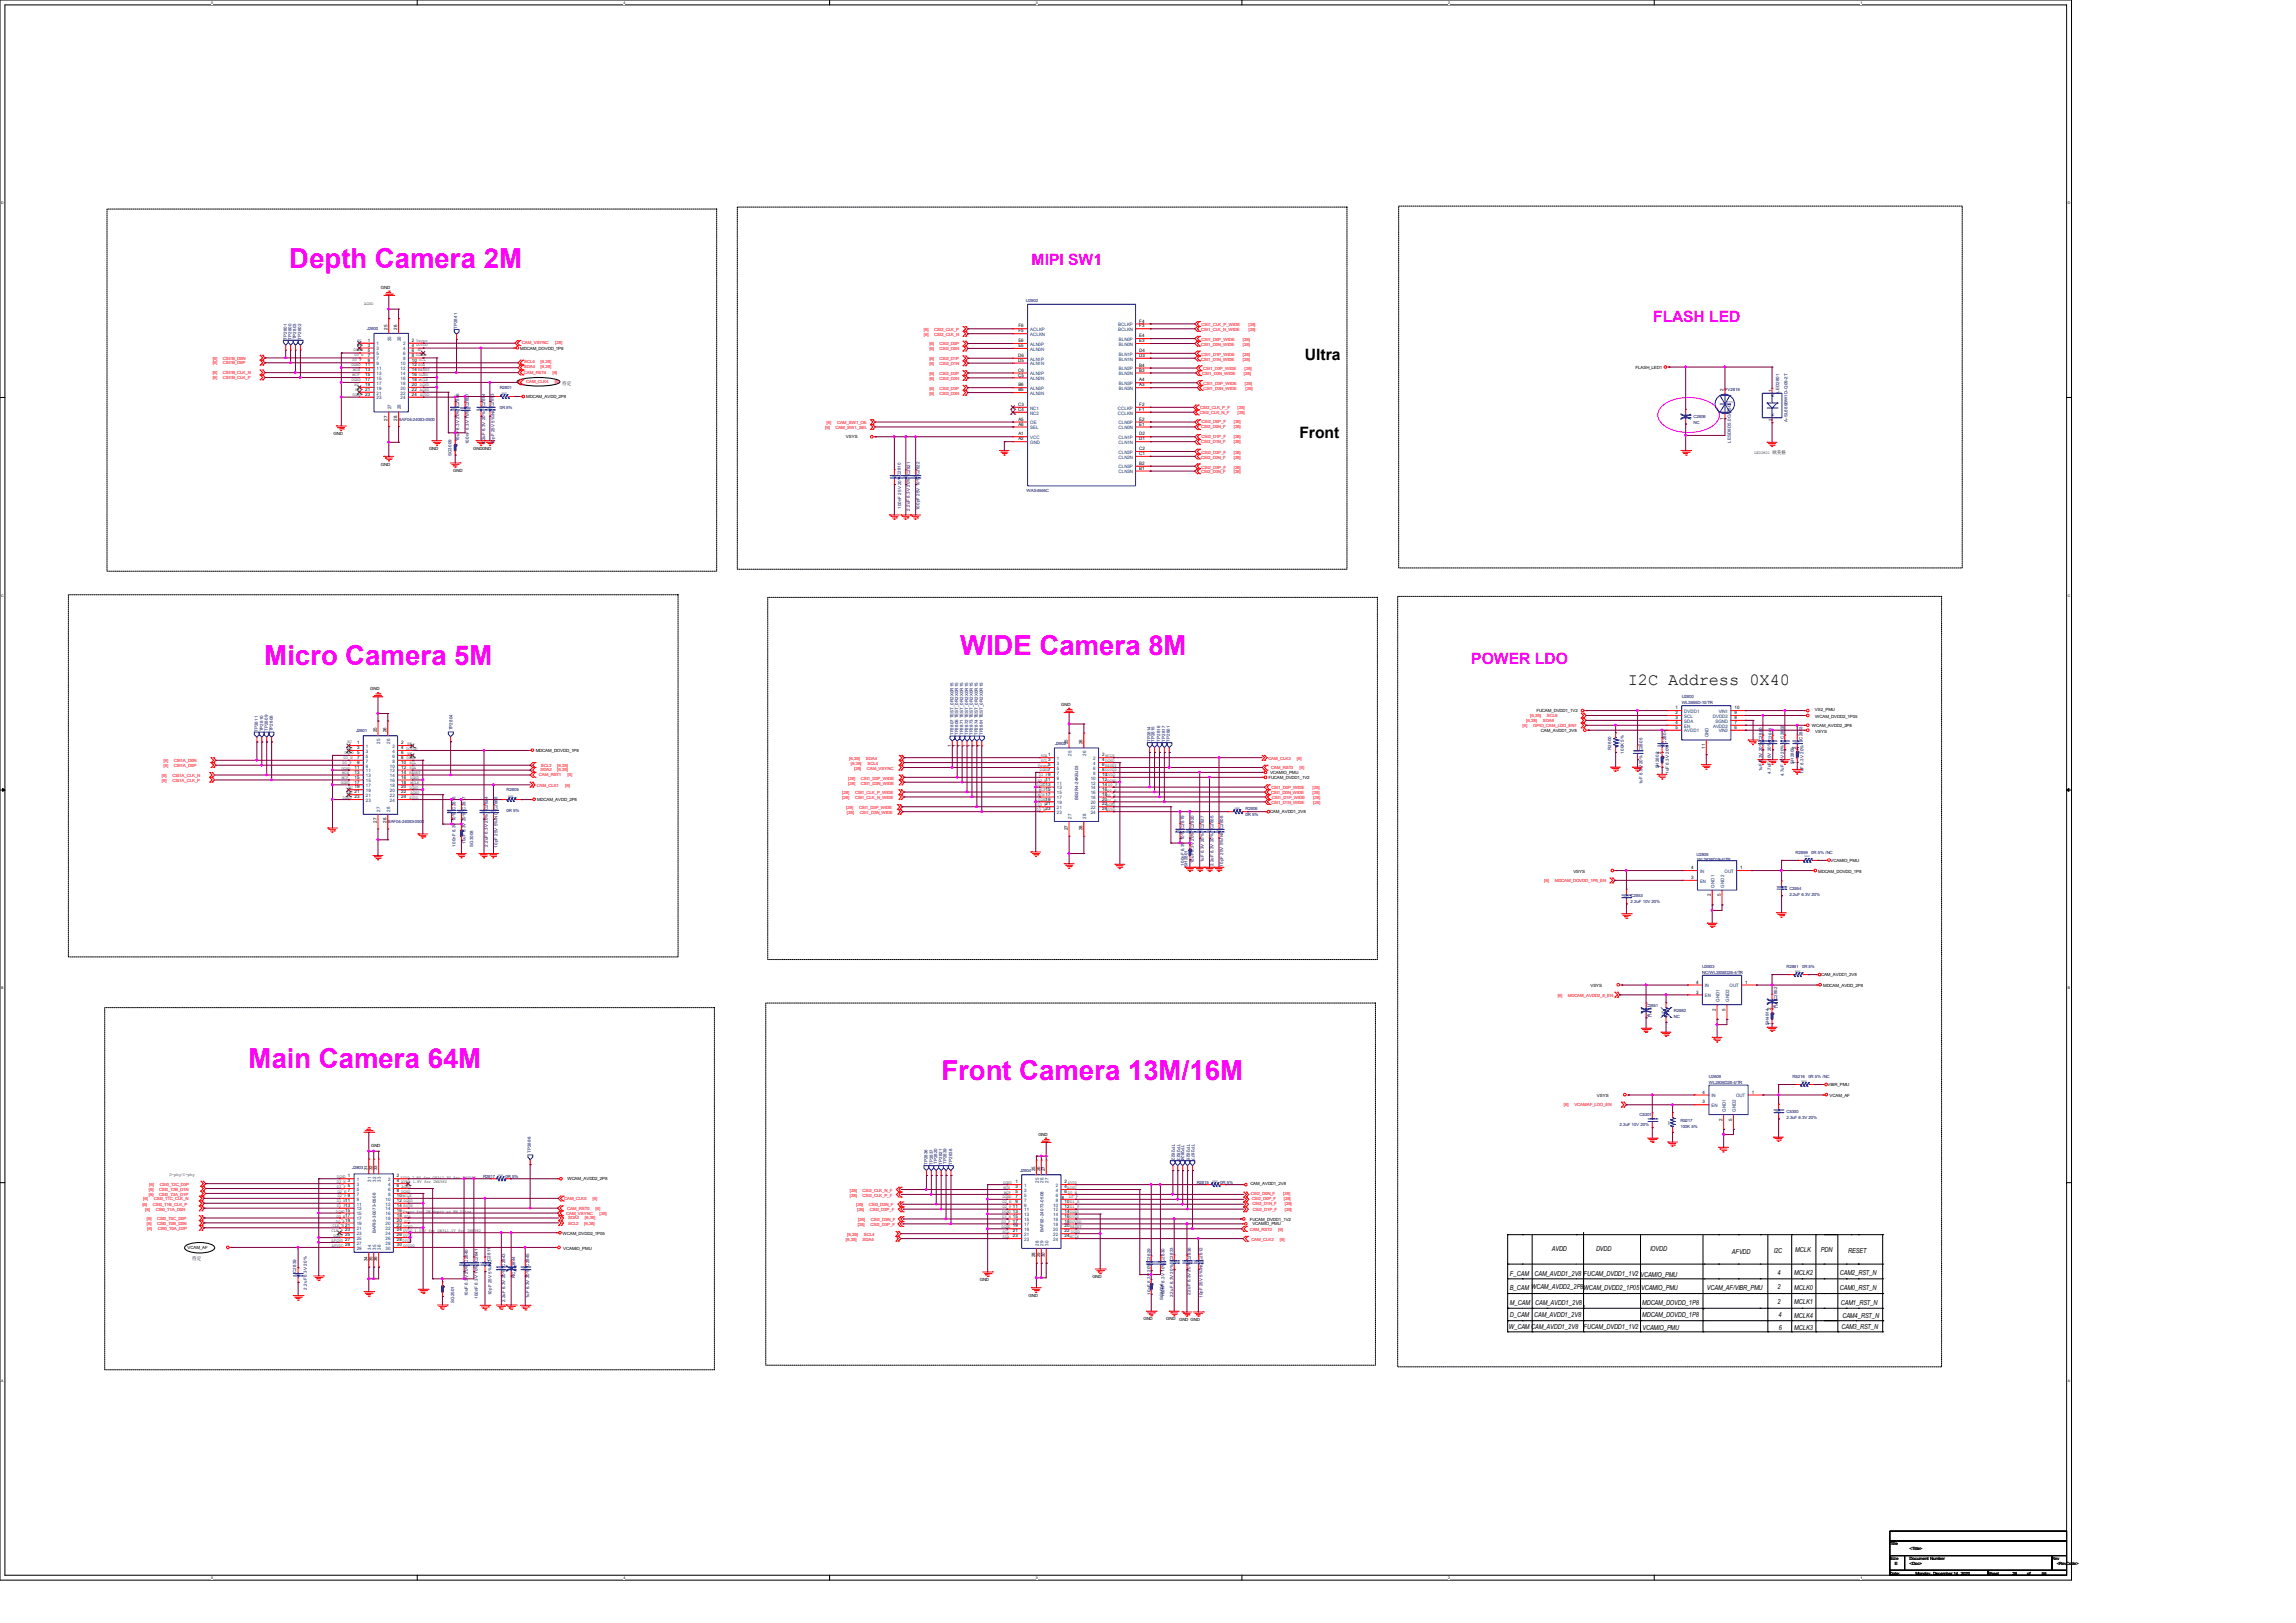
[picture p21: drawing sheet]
<svg xmlns="http://www.w3.org/2000/svg" width="297mm" height="210mm" viewBox="0 0 297 210" stroke-linecap="round" stroke-linejoin="round" font-family="sans-serif">
<defs><g id="words">
<g font-size="3.6" fill="#f0f">
<text x="37.4" y="34.6">Depth Camera 2M</text>
<text x="34.2" y="86.1">Micro Camera 5M</text>
<text x="124.2" y="84.7">WIDE Camera 8M</text>
<text x="32.1" y="138.2">Main Camera 64M</text>
<text x="121.8" y="139.8">Front Camera 13M/16M</text>
</g>
<text font-size="2.2" x="210.6" y="88.7">I2C Address 0X40</text>
<g font-size="2" fill="#f0f">
<text x="133.4" y="34.2">MIPI SW1</text>
<text x="213.9" y="41.7">FLASH LED</text>
<text x="190.3" y="86">POWER LDO</text>
</g>
<g font-size="2">
<text x="168.8" y="46.6">Ultra</text>
<text x="168.1" y="56.7">Front</text>
</g>
<g font-size=".9">
<text x="200.7" y="161.9">AVDD</text>
<text x="206.5" y="161.9">DVDD</text>
<text x="213.4" y="161.9">IOVDD</text>
<text x="195.3" y="165.1">F_CAM</text>
<text x="195.3" y="167">B_CAM WCAM_AVDD2_2P8</text>
<text x="198.5" y="165.1">CAM_AVDD1_2V8</text>
<text x="204.9" y="165.1">FUCAM_DVDD1_1V2 VCAMIO_PMU</text>
<text x="204.9" y="167">WCAM_DVDD2_1P05</text>
<text x="212.3" y="167">VCAMIO_PMU</text>
<text x="220.8" y="167">VCAM_AF/VIBR_PMU</text>
<text x="224" y="162.2">AFVDD</text>
<text x="229.4" y="162.1">I2C</text>
<text x="230" y="164.9">4</text>
<text x="230" y="166.8">2</text>
<text x="232.1" y="166.9">MCLK0</text>
<text x="232.1" y="165">MCLK2</text>
<text x="232.2" y="162">MCLK</text>
<text x="235.5" y="162">PDN</text>
<text x="238" y="166.9">CAM0_RST_N</text>
<text x="238" y="165">CAM2_RST_N</text>
<text x="239.1" y="162.1">RESET</text>
<text x="195.2" y="171.9">W_CAM CAM_AVDD1_2V8</text>
<text x="195.3" y="168.9">M_CAM</text>
<text x="195.3" y="170.5">D_CAM CAM_AVDD1_2V8</text>
<text x="198.6" y="168.8">CAM_AVDD1_2V8</text>
<text x="204.9" y="171.9">FUCAM_DVDD1_1V2 VCAMIO_PMU</text>
<text x="212.4" y="168.8">MDCAM_DOVDD_1P8</text>
<text x="212.4" y="170.4">MDCAM_DOVDD_1P8</text>
<text x="230" y="168.7">2</text>
<text x="230.1" y="170.5">4</text>
<text x="230.1" y="172">6</text>
<text x="232.1" y="168.7">MCLK1</text>
<text x="232.1" y="170.5">MCLK4</text>
<text x="232.1" y="172.1">MCLK3</text>
<text x="238.1" y="168.9">CAM1_RST_N</text>
<text x="238.2" y="172">CAM3_RST_N</text>
<text x="238.3" y="170.5">CAM4_RST_N</text>
</g>
<g font-size=".6">
<text x="47.1" y="39.5">AGND</text>
<text x="49.3" y="37.4">GND</text>
<text x="147.4" y="41.7">F4</text>
<text x="45.5" y="47.4">DGND</text>
<text x="45.6" y="46.7">D0_P</text>
<text x="45.7" y="45.5">DGND</text>
<text x="45.8" y="46.1">D0_N</text>
<text x="46.2" y="44.2">NC</text>
<text x="46.2" y="44.8">NC</text>
<text x="47.2" y="47.4">11</text>
<text x="47.6" y="44.2">1</text>
<text x="47.6" y="44.9">3</text>
<text x="47.6" y="45.5">5</text>
<text x="47.6" y="46.1">7</text>
<text x="47.6" y="46.8">9</text>
<text x="50.1" y="42.7" transform="rotate(-90 50.1 42.7)">25</text>
<text x="51.4" y="42.7" transform="rotate(-90 51.4 42.7)">26</text>
<text x="53.3" y="46.8">10 SCL</text>
<text x="53.3" y="47.4">12 SDA</text>
<text x="53.3" y="44.2">2 Vsync</text>
<text x="53.3" y="44.9">4 DOVDD</text>
<text x="53.3" y="45.5">6</text>
<text x="53.3" y="46.1">8 DGND</text>
<text x="54.1" y="45.5">NC</text>
<text x="67.3" y="45.3">MDCAM_DOVDD_1P8</text>
<text x="131.7" y="46.8">D5</text>
<text x="131.7" y="46.2">D6</text>
<text x="131.7" y="44.9">E5</text>
<text x="131.7" y="44.3">E6</text>
<text x="131.7" y="43">F5</text>
<text x="131.7" y="42.4">F6</text>
<text x="147.4" y="47.5">B4</text>
<text x="147.4" y="46.2">D3</text>
<text x="147.4" y="45.6">D4</text>
<text x="147.4" y="44.3">E3</text>
<text x="147.4" y="43.6">E4</text>
<text x="147.4" y="42.4">F3</text>
<text x="211.6" y="47.8">FLASH_LED1</text>
<text x="45.5" y="49.3">DGND</text>
<text x="45.6" y="48.6">MCP</text>
<text x="45.6" y="51.2">DGND</text>
<text x="45.7" y="48">MCN</text>
<text x="45.8" y="49.9">NC</text>
<text x="46" y="50.5">NC</text>
<text x="47.2" y="48">13</text>
<text x="47.2" y="48.7">15</text>
<text x="47.2" y="49.3">17</text>
<text x="47.2" y="50">19</text>
<text x="47.2" y="50.6">21</text>
<text x="47.2" y="51.2">23</text>
<text x="53.3" y="48">14 RESET</text>
<text x="53.3" y="48.7">16 DGND</text>
<text x="53.3" y="49.3">18 MCLK</text>
<text x="53.3" y="50">20 DGND</text>
<text x="53.3" y="50.6">22 AGND</text>
<text x="53.3" y="51.2">24</text>
<text x="54.4" y="51.2">AVDD</text>
<text x="68.1" y="51.6">MDCAM_AVDD_2P8</text>
<text x="72.7" y="49.9">待定</text>
<text x="131.7" y="52.5">C3</text>
<text x="131.7" y="53.2">C4</text>
<text x="131.7" y="48.7">C5</text>
<text x="131.7" y="48.1">C6</text>
<text x="131.7" y="50.6">B5</text>
<text x="131.7" y="50">B6</text>
<text x="147.4" y="50">A3</text>
<text x="147.4" y="49.4">A4</text>
<text x="147.4" y="48.1">B3</text>
<text x="147.4" y="53.2">F1</text>
<text x="147.4" y="52.5">F2</text>
<text x="223" y="50.5" transform="rotate(-90 223 50.5)">2</text>
<text x="229.2" y="50.7" transform="rotate(-90 229.2 50.7)">1</text>
<text x="43.1" y="56.3">GND</text>
<text x="50.1" y="54.4" transform="rotate(-90 50.1 54.4)">27</text>
<text x="51.4" y="54.4" transform="rotate(-90 51.4 54.4)">28</text>
<text x="55.5" y="58.2">GND</text>
<text x="61.2" y="58.2">GNDGND</text>
<text x="109.4" y="56.7">VSYS</text>
<text x="131.7" y="56.3">A1</text>
<text x="131.7" y="57">A2</text>
<text x="131.7" y="54.4">A5</text>
<text x="131.7" y="55.1">A6</text>
<text x="147.4" y="58.9">C1</text>
<text x="147.4" y="58.3">C2</text>
<text x="147.4" y="57">D1</text>
<text x="147.4" y="56.3">D2</text>
<text x="147.4" y="55.1">E1</text>
<text x="147.4" y="54.4">E2</text>
<text x="223" y="54.4" transform="rotate(-90 223 54.4)">1</text>
<text x="226.9" y="58.8">LED2801</text>
<text x="229.2" y="54.5" transform="rotate(-90 229.2 54.5)">2</text>
<text x="229.3" y="58.8">欧美格</text>
<text x="49.3" y="60.2">GND</text>
<text x="58.6" y="61.1">GND</text>
<text x="147.4" y="60.8">B1</text>
<text x="147.4" y="60.2">B2</text>
<text x="47.9" y="89.3">GND</text>
<text x="48.7" y="94.7" transform="rotate(-90 48.7 94.7)">25</text>
<text x="50" y="94.7" transform="rotate(-90 50 94.7)">26</text>
<text x="137.3" y="91.4">GND</text>
<text x="198.8" y="92.1">FUCAM_DVDD1_1V2</text>
<text x="199.3" y="94.7">CAM_AVDD1_2V8</text>
<text x="216.7" y="94.3">5</text>
<text x="216.7" y="91.8">1</text>
<text x="216.7" y="93.7">4</text>
<text x="216.7" y="92.4">2</text>
<text x="216.7" y="93">3</text>
<text x="224.4" y="93.7">7</text>
<text x="224.4" y="92.4">9</text>
<text x="224.4" y="93">8</text>
<text x="224.4" y="91.8">10</text>
<text x="224.4" y="94.3">6</text>
<text x="234.4" y="94.1">WCAM_AVDD2_2P8</text>
<text x="234.8" y="92">VS2_PMU</text>
<text x="234.8" y="92.9">WCAM_DVDD2_1P05</text>
<text x="234.8" y="94.9">VSYS</text>
<text x="44.1" y="101.4">DGND</text>
<text x="44.2" y="99.6">DGND</text>
<text x="44.2" y="100.8">MCP</text>
<text x="44.3" y="100.2">MCN</text>
<text x="44.3" y="98.9">D0_P</text>
<text x="44.5" y="98.3">D0_N</text>
<text x="44.6" y="97.6">DGND</text>
<text x="45" y="96.1">NC</text>
<text x="45" y="97">NC</text>
<text x="45.8" y="99.5">11</text>
<text x="45.8" y="100.1">13</text>
<text x="45.8" y="100.8">15</text>
<text x="45.8" y="101.4">17</text>
<text x="46.2" y="96.3">1</text>
<text x="46.2" y="96.9">3</text>
<text x="46.2" y="97.6">5</text>
<text x="46.2" y="98.2">7</text>
<text x="46.2" y="98.8">9</text>
<text x="51.9" y="98.8">10</text>
<text x="51.9" y="99.5">12</text>
<text x="51.9" y="100.1">14</text>
<text x="51.9" y="100.8">16</text>
<text x="51.9" y="101.4">18</text>
<text x="51.9" y="96.3">2</text>
<text x="51.9" y="96.9">4 DOVDD</text>
<text x="51.9" y="97.6">6</text>
<text x="51.9" y="98.2">8 DGND</text>
<text x="52.7" y="96.4">NC</text>
<text x="52.7" y="97.7">NC</text>
<text x="53" y="98.9">SCL</text>
<text x="53" y="99.5">SDA</text>
<text x="53" y="100.2">RESET</text>
<text x="53" y="100.8">DGND</text>
<text x="53.1" y="101.4">MCLK</text>
<text x="69.3" y="97.3">MDCAM_DOVDD_1P8</text>
<text x="123" y="96.7" transform="rotate(-90 123 96.7)">1</text>
<text x="123.7" y="96.7" transform="rotate(-90 123.7 96.7)">1</text>
<text x="124.3" y="96.7" transform="rotate(-90 124.3 96.7)">1</text>
<text x="124.9" y="96.7" transform="rotate(-90 124.9 96.7)">1</text>
<text x="125.6" y="96.7" transform="rotate(-90 125.6 96.7)">1</text>
<text x="126.2" y="96.7" transform="rotate(-90 126.2 96.7)">1</text>
<text x="126.8" y="96.7" transform="rotate(-90 126.8 96.7)">1</text>
<text x="134.1" y="101.7">DGND13</text>
<text x="134.2" y="99.2">Vsync5</text>
<text x="134.2" y="101.2">D2_N11</text>
<text x="134.4" y="100.5">D2_P9</text>
<text x="134.5" y="99.8">DGND7</text>
<text x="134.6" y="97.9">SDA1</text>
<text x="134.6" y="98.6">SCL3</text>
<text x="138.1" y="96.3" transform="rotate(-90 138.1 96.3)">25</text>
<text x="140" y="96.3" transform="rotate(-90 140 96.3)">26</text>
<text x="142.6" y="97.9">2 MCLK</text>
<text x="142.6" y="98.5">4DGND</text>
<text x="142.6" y="99.1">6RESET</text>
<text x="142.6" y="99.8">8DOVDD</text>
<text x="142.6" y="100.4">10DVDD</text>
<text x="142.6" y="101.1">12DGND</text>
<text x="142.6" y="101.7">14 D0_P</text>
<text x="164.1" y="100.8">FUCAM_DVDD1_1V2</text>
<text x="164.3" y="100.2">VCAMIO_PMU</text>
<text x="214.8" y="99.4" transform="rotate(-90 214.8 99.4)">1</text>
<text x="214.8" y="97.5" transform="rotate(-90 214.8 97.5)">2</text>
<text x="220.6" y="96.9" transform="rotate(-90 220.6 96.9)">11</text>
<text x="232.3" y="98.8" transform="rotate(-90 232.3 98.8)">1</text>
<text x="232.3" y="96.9" transform="rotate(-90 232.3 96.9)">2</text>
<text x="44.3" y="103.3">DGND 23</text>
<text x="45.1" y="102.1">NC 19</text>
<text x="45.1" y="102.7">NC 21</text>
<text x="48.7" y="106.5" transform="rotate(-90 48.7 106.5)">27</text>
<text x="50" y="106.5" transform="rotate(-90 50 106.5)">28</text>
<text x="51.9" y="102">20</text>
<text x="51.9" y="102.7">22</text>
<text x="51.9" y="103.3">24</text>
<text x="53" y="102.1">DGND</text>
<text x="53" y="103.3">AVDD</text>
<text x="53.1" y="102.7">AGND</text>
<text x="69.5" y="103.7">MDCAM_AVDD_2P8</text>
<text x="134.1" y="104.9">D3_N23</text>
<text x="134.2" y="104.4">D3_P21</text>
<text x="134.2" y="103">MCN 17</text>
<text x="134.2" y="103.6">DGND19</text>
<text x="134.4" y="102.4">MCP15</text>
<text x="138.1" y="107.4" transform="rotate(-90 138.1 107.4)">27</text>
<text x="140" y="107.4" transform="rotate(-90 140 107.4)">28</text>
<text x="142.6" y="102.3">16D0_N</text>
<text x="142.6" y="103">18D1_P</text>
<text x="142.6" y="103.6">20D1_N</text>
<text x="142.6" y="104.2">22AGND</text>
<text x="142.6" y="104.9">24AVDD</text>
<text x="164.3" y="105.2">CAM_AVDD1_2V8</text>
<text x="203.5" y="112.9">VSYS</text>
<text x="218.8" y="113.8">3</text>
<text x="218.8" y="112.5">4</text>
<text x="225.1" y="112.5">1</text>
<text x="235.2" y="112.9">MDCAM_DOVDD_1P8</text>
<text x="236.8" y="111.5">VCAMIO_PMU</text>
<text x="221.3" y="116" transform="rotate(-90 221.3 116)">2</text>
<text x="222.6" y="116" transform="rotate(-90 222.6 116)">5</text>
<text x="205.7" y="127.7">VSYS</text>
<text x="219.4" y="128.6">3</text>
<text x="219.4" y="127.3">4</text>
<text x="222" y="130.8" transform="rotate(-90 222 130.8)">2</text>
<text x="223.2" y="130.8" transform="rotate(-90 223.2 130.8)">5</text>
<text x="225.8" y="127.3">1</text>
<text x="229.1" y="130.7" transform="rotate(-90 229.1 130.7)">2</text>
<text x="235.6" y="126.3">CAM_AVDD1_2V8</text>
<text x="235.8" y="127.7">MDCAM_AVDD_2P8</text>
<text x="229.1" y="132.6" transform="rotate(-90 229.1 132.6)">1</text>
<text x="206.6" y="141.9">VSYS</text>
<text x="220.3" y="142.8">3</text>
<text x="220.3" y="141.5">4</text>
<text x="226.6" y="141.5">1</text>
<text x="236.4" y="140.5">VIBR_PMU</text>
<text x="236.7" y="141.9">VCAM_AF</text>
<text x="48" y="148.4">GND</text>
<text x="134.3" y="147">GND</text>
<text x="222.8" y="145" transform="rotate(-90 222.8 145)">2</text>
<text x="224.1" y="145" transform="rotate(-90 224.1 145)">5</text>
<text x="21.9" y="152.1">D-phy/C-phy</text>
<text x="43.6" y="152.4">DGND 1</text>
<text x="43.6" y="153">D3_N 3</text>
<text x="43.6" y="153.7">D3_P 5</text>
<text x="43.6" y="155.6">D1_N11</text>
<text x="43.6" y="154.3">D2_N 7</text>
<text x="43.6" y="154.9">D2_P 9</text>
<text x="47.5" y="151.4" transform="rotate(-90 47.5 151.4)">31</text>
<text x="48.2" y="151.4" transform="rotate(-90 48.2 151.4)">32</text>
<text x="48.8" y="151.4" transform="rotate(-90 48.8 151.4)">33</text>
<text x="51.3" y="154.9">10MCLK</text>
<text x="51.3" y="155.5">12 DGND</text>
<text x="51.3" y="152.4">2</text>
<text x="51.3" y="153">4 AVDD 1.8V for IMX582</text>
<text x="51.3" y="153.6">6 AGND</text>
<text x="51.3" y="154.3">8 DGND</text>
<text x="51.8" y="152.5">AVDD 2.8V for GW3&amp;2.9V for IMX582</text>
<text x="73.4" y="152.7">WCAM_AVDD2_2P8</text>
<text x="129.7" y="155.1">DGND</text>
<text x="129.7" y="155.7">D2_N</text>
<text x="129.8" y="153.2">DGND 1</text>
<text x="129.8" y="153.8">MCN</text>
<text x="129.9" y="154.4">MCP</text>
<text x="131.4" y="153.8">3</text>
<text x="131.4" y="154.4">5</text>
<text x="131.4" y="155">7</text>
<text x="131.4" y="155.7">9</text>
<text x="133.9" y="151.5" transform="rotate(-90 133.9 151.5)">25</text>
<text x="134.5" y="151.5" transform="rotate(-90 134.5 151.5)">26</text>
<text x="135.2" y="151.5" transform="rotate(-90 135.2 151.5)">27</text>
<text x="137.4" y="155.2">8</text>
<text x="137.7" y="155.7">10D1_N</text>
<text x="137.7" y="153.1">2 AVDD</text>
<text x="137.7" y="153.8">4AGND</text>
<text x="137.7" y="154.4">6 D0_N</text>
<text x="138.3" y="155.1">D0_P</text>
<text x="161.8" y="153.3">CAM_AVDD1_2V8</text>
<text x="24.3" y="161.7">VCAM_AF</text>
<text x="42.9" y="159.5">CLK_P 23</text>
<text x="42.9" y="160.7">AFGND 27</text>
<text x="42.9" y="161.4">AFVDD 29</text>
<text x="43" y="158.8">CLK_N 21</text>
<text x="43.1" y="160.1">DGND 25</text>
<text x="43.4" y="156.9">DGND15</text>
<text x="43.4" y="158.2">D0_P19</text>
<text x="43.5" y="157.6">D0_N17</text>
<text x="43.6" y="156.2">D1_P13</text>
<text x="51.3" y="156.2">14 RSTN</text>
<text x="51.3" y="156.8">16 Vsync for 2M depth or 8M Ultra</text>
<text x="51.3" y="157.4">18 SDA</text>
<text x="51.3" y="158.1">20 SCL</text>
<text x="51.3" y="158.7">22 DGND</text>
<text x="51.3" y="159.3">24 DVDD 1.05V for GW3&amp;1.1V for IMX582</text>
<text x="51.3" y="160">26 DVDD</text>
<text x="51.3" y="160.6">28DVDD</text>
<text x="51.3" y="161.2">30 DOVDD</text>
<text x="72.8" y="159.8">WCAM_DVDD2_1P05</text>
<text x="72.9" y="161.7">VCAMIO_PMU</text>
<text x="129.5" y="158.3">D3_P 17</text>
<text x="129.5" y="158.9">DGND 19</text>
<text x="129.6" y="157">DGND 13</text>
<text x="129.6" y="157.6">D3_N 15</text>
<text x="129.7" y="156.3">D2_P 11</text>
<text x="129.7" y="159.5">SCL</text>
<text x="129.7" y="160.2">SDA</text>
<text x="131" y="159.5">21</text>
<text x="131" y="160.1">23</text>
<text x="137.7" y="156.3">12D1_P</text>
<text x="137.7" y="156.9">14DGND</text>
<text x="137.7" y="157.6">16DVDD</text>
<text x="137.7" y="158.2">18DOVDD</text>
<text x="137.7" y="158.8">20RESET</text>
<text x="137.7" y="159.5">22 DGND</text>
<text x="137.7" y="160.1">24MCLK</text>
<text x="161.7" y="158">FUCAM_DVDD1_1V2</text>
<text x="162" y="158.5">VCAMIO_PMU</text>
<text x="24.9" y="163.1">待定</text>
<text x="47.5" y="163.2" transform="rotate(-90 47.5 163.2)">34</text>
<text x="48.2" y="163.2" transform="rotate(-90 48.2 163.2)">35</text>
<text x="48.8" y="163.2" transform="rotate(-90 48.8 163.2)">36</text>
<text x="126.7" y="165.8">GND</text>
<text x="133.1" y="167.8">GND</text>
<text x="133.9" y="162.7" transform="rotate(-90 133.9 162.7)">28</text>
<text x="134.5" y="162.7" transform="rotate(-90 134.5 162.7)">29</text>
<text x="135.2" y="162.7" transform="rotate(-90 135.2 162.7)">30</text>
<text x="141.3" y="165.4">GND</text>
<text x="147.9" y="170.9">GND</text>
<text x="150.9" y="170.9">GND</text>
<text x="152.5" y="171">GND GND</text>
<text x="244.5" y="200">Title</text>
<text x="244.5" y="201.9">Size</text>
<text x="244.5" y="203.8">Date:</text>
<text x="245.1" y="202.5">E</text>
<text x="247" y="201.9">Document Number</text>
<text x="247" y="202.5">&lt;Doc&gt;</text>
<text x="247" y="200.6">&lt;Title&gt;</text>
<text x="247.8" y="203.8">Monday, December 14, 2020</text>
<text x="257.2" y="203.8">Sheet</text>
<text x="260.3" y="203.8">28</text>
<text x="262.2" y="203.8">of</text>
<text x="264.2" y="203.8">55</text>
<text x="265.4" y="201.9">Rev</text>
<text x="266.1" y="202.5">&lt;RevCode&gt;</text>
</g>
<g font-size=".6" fill="#000080">
<text x="132.7" y="39">U2802</text>
<text x="37.1" y="43.9" transform="rotate(-90 37.1 43.9)">TP2801</text>
<text x="37.7" y="43.9" transform="rotate(-90 37.7 43.9)">TP2800</text>
<text x="38.3" y="43.9" transform="rotate(-90 38.3 43.9)">TP2803</text>
<text x="38.9" y="43.9" transform="rotate(-90 38.9 43.9)">TP2802</text>
<text x="47.5" y="42.7">J2800</text>
<text x="59.1" y="42.5" transform="rotate(-90 59.1 42.5)">TP2841</text>
<text x="62.7" y="52.7" transform="rotate(-90 62.7 52.7)">C2814</text>
<text x="64.6" y="50.3">R2801</text>
<text x="64.6" y="52.9">0R 5%</text>
<text x="223.1" y="50.5">FV2819</text>
<text x="230.1" y="50.8" transform="rotate(-90 230.1 50.8)">LED2801</text>
<text x="51.6" y="54.5">BAF04-24083-0500</text>
<text x="58.4" y="59" transform="rotate(-90 58.4 59)">SG3009</text>
<text x="59.4" y="57.1" transform="rotate(-90 59.4 57.1)">10uF 6.3V 20% C2806</text>
<text x="60.7" y="57.5" transform="rotate(-90 60.7 57.5)">100nF 6.3V 10% C2807</text>
<text x="62.7" y="57.5" transform="rotate(-90 62.7 57.5)">2.2uF 6.3V 20%</text>
<text x="64" y="57.5" transform="rotate(-90 64 57.5)">10pF 25V 5%/NC C2813</text>
<text x="219.1" y="54.1">C2809</text>
<text x="219.1" y="54.9">NC</text>
<text x="223.9" y="57.3" transform="rotate(-90 223.9 57.3)">LESD8D5.0CAT5G</text>
<text x="231.2" y="54.6" transform="rotate(-90 231.2 54.6)">A-SL689BW1D-Q09-2T</text>
<text x="116.6" y="65.9" transform="rotate(-90 116.6 65.9)">100nF 25V 20%C2810</text>
<text x="132.8" y="63.7">WAS4646C</text>
<text x="117.7" y="66.1" transform="rotate(-90 117.7 66.1)">2.2uF 6.3V 20% C2821</text>
<text x="119" y="66" transform="rotate(-90 119 66)">100pF 25V 10% C2822</text>
<text x="33.4" y="94.7" transform="rotate(-90 33.4 94.7)">TP2811</text>
<text x="34" y="94.6" transform="rotate(-90 34 94.6)">TP2810</text>
<text x="34.6" y="94.6" transform="rotate(-90 34.6 94.6)">TP2809</text>
<text x="35.3" y="94.6" transform="rotate(-90 35.3 94.6)">TP2808</text>
<text x="46.1" y="94.7">J2801</text>
<text x="58.6" y="94.5" transform="rotate(-90 58.6 94.5)">TP2804</text>
<text x="123.3" y="95.1" transform="rotate(-90 123.3 95.1)">TP2807 TEST_0R2X0R15</text>
<text x="124" y="95.1" transform="rotate(-90 124 95.1)">TP2806 TEST_0R2X0R15</text>
<text x="124.6" y="95.1" transform="rotate(-90 124.6 95.1)">TP2871 TEST_0R2X0R15</text>
<text x="125.2" y="95.1" transform="rotate(-90 125.2 95.1)">TP2872 TEST_0R2X0R15</text>
<text x="125.9" y="95.1" transform="rotate(-90 125.9 95.1)">TP2873 TEST_0R2X0R15</text>
<text x="126.5" y="95.1" transform="rotate(-90 126.5 95.1)">TP2874 TEST_0R2X0R15</text>
<text x="127.1" y="95.1" transform="rotate(-90 127.1 95.1)">TP2891 TEST_0R2X0R15</text>
<text x="150.1" y="96" transform="rotate(-90 150.1 96)">TP2816</text>
<text x="150.7" y="96" transform="rotate(-90 150.7 96)">TP2817</text>
<text x="151.3" y="96" transform="rotate(-90 151.3 96)">TP2861</text>
<text x="217.5" y="90.3">U2800</text>
<text x="217.5" y="91.1">WL2866D-10/TR</text>
<text x="230.8" y="95.6" transform="rotate(-90 230.8 95.6)">C2802</text>
<text x="233.2" y="95.7" transform="rotate(-90 233.2 95.7)">C2803</text>
<text x="136.5" y="96.4">J2802</text>
<text x="148.8" y="96" transform="rotate(-90 148.8 96)">TP2814</text>
<text x="149.4" y="96" transform="rotate(-90 149.4 96)">TP2815</text>
<text x="208.4" y="97" transform="rotate(-90 208.4 97)">R2800</text>
<text x="210.1" y="97.5" transform="rotate(-90 210.1 97.5)">100K 5%</text>
<text x="212.5" y="101.5" transform="rotate(-90 212.5 101.5)">1uF 6.3V 20%</text>
<text x="212.5" y="97.2" transform="rotate(-90 212.5 97.2)">C2805</text>
<text x="214.6" y="99.4" transform="rotate(-90 214.6 99.4)">SH2802</text>
<text x="215.5" y="96.2" transform="rotate(-90 215.5 96.2)">C2804</text>
<text x="215.9" y="100.2" transform="rotate(-90 215.9 100.2)">1uF 6.3V 20%</text>
<text x="227.9" y="99.8" transform="rotate(-90 227.9 99.8)">1uF 6.3V 20% C2800</text>
<text x="229.1" y="100.2" transform="rotate(-90 229.1 100.2)">4.7uF 10V 20% C2801</text>
<text x="230.8" y="100.5" transform="rotate(-90 230.8 100.5)">4.7uF 10V 20%</text>
<text x="232" y="98.8" transform="rotate(-90 232 98.8)">SH2800</text>
<text x="233.3" y="100.2" transform="rotate(-90 233.3 100.2)">1uF 6.3V 20%</text>
<text x="50.2" y="106.6">BAF04-24083-0500</text>
<text x="63.1" y="104.9" transform="rotate(-90 63.1 104.9)">C2824</text>
<text x="65.5" y="102.4">R2805</text>
<text x="65.5" y="105">0R 5%</text>
<text x="139.5" y="103.5" transform="rotate(-90 139.5 103.5)">BB2R4-24KBJ03</text>
<text x="155.7" y="107.3" transform="rotate(-90 155.7 107.3)">C2827</text>
<text x="157" y="107.3" transform="rotate(-90 157 107.3)">C2855</text>
<text x="161.1" y="104.8">R2806</text>
<text x="161.1" y="105.6">0R 5%</text>
<text x="58.9" y="109.6" transform="rotate(-90 58.9 109.6)">100nF 6.3V 10% C2816</text>
<text x="60.2" y="109.2" transform="rotate(-90 60.2 109.2)">10uF 6.3V 20% C2817</text>
<text x="61.2" y="109.6" transform="rotate(-90 61.2 109.6)">SG3008</text>
<text x="63.1" y="109.6" transform="rotate(-90 63.1 109.6)">2.2uF 6.3V 20%</text>
<text x="64.4" y="109.7" transform="rotate(-90 64.4 109.7)">10pF 25V 5%/NC C2866</text>
<text x="153.2" y="112" transform="rotate(-90 153.2 112)">100nF 6.3V 10% C2819</text>
<text x="153.6" y="112.1" transform="rotate(-90 153.6 112.1)">SH2801</text>
<text x="154.4" y="111.7" transform="rotate(-90 154.4 111.7)">10uF 6.3V 20% C2820</text>
<text x="155.7" y="111.6" transform="rotate(-90 155.7 111.6)">1uF 6.3V 20%</text>
<text x="157" y="112.1" transform="rotate(-90 157 112.1)">2.2uF 6.3V 20%</text>
<text x="158.2" y="112.1" transform="rotate(-90 158.2 112.1)">10pF 25V 5%/NC C2808</text>
<text x="219.5" y="110.8">U2808</text>
<text x="219.5" y="111.4">WL2836D18-4/TR</text>
<text x="232.3" y="110.5">R2859</text>
<text x="234.3" y="110.5">0R 5% /NC</text>
<text x="210.9" y="116.1">C2853</text>
<text x="210.9" y="116.8">2.2uF 10V 20%</text>
<text x="231.5" y="115.2">C2854</text>
<text x="231.5" y="116">2.2uF 6.3V 20%</text>
<text x="220.2" y="125.2">U2803</text>
<text x="220.2" y="126">NC/WL2836D28-4/TR</text>
<text x="231.1" y="125.3">R2861</text>
<text x="233.1" y="125.3">0R 5%</text>
<text x="212.9" y="130.4">C2851</text>
<text x="212.9" y="131.6">NC</text>
<text x="216.5" y="130.9">R2862</text>
<text x="216.5" y="131.7">NC</text>
<text x="229.2" y="130.5">NC</text>
<text x="229.9" y="129.4" transform="rotate(-90 229.9 129.4)">C2852</text>
<text x="228.8" y="132.7" transform="rotate(-90 228.8 132.7)">SH4914</text>
<text x="221.1" y="139.5">U2809</text>
<text x="221.1" y="140.2">WL2836D28-4/TR</text>
<text x="231.9" y="139.5">R5216</text>
<text x="233.9" y="139.5">0R 5% /NC</text>
<text x="68.7" y="149.2" transform="rotate(-90 68.7 149.2)">TP2898</text>
<text x="151.6" y="148.1" transform="rotate(90 151.6 148.1)">TP2822</text>
<text x="152.3" y="148.1" transform="rotate(90 152.3 148.1)">TP2823</text>
<text x="152.8" y="148.2" transform="rotate(90 152.8 148.2)">TP2824</text>
<text x="153.5" y="148.1" transform="rotate(90 153.5 148.1)">TP2825</text>
<text x="154.1" y="148.1" transform="rotate(90 154.1 148.1)">TP2877</text>
<text x="209.5" y="145.7">2.2uF 10V 20%</text>
<text x="212.1" y="144.4">C5301</text>
<text x="217.4" y="145.2">R5217</text>
<text x="217.4" y="146">100K 5%</text>
<text x="231.1" y="144.1">C5300</text>
<text x="231.1" y="144.8">2.2uF 6.3V 20%</text>
<text x="45.5" y="151.3">J2803</text>
<text x="62.5" y="152.5">R2817</text>
<text x="65.4" y="152.5">0R 5%</text>
<text x="120" y="150.7" transform="rotate(-90 120 150.7)">TP2836</text>
<text x="120.7" y="150.7" transform="rotate(-90 120.7 150.7)">TP2837</text>
<text x="121.2" y="150.6" transform="rotate(-90 121.2 150.6)">TP2820</text>
<text x="121.9" y="150.7" transform="rotate(-90 121.9 150.7)">TP2821</text>
<text x="122.4" y="150.6" transform="rotate(-90 122.4 150.6)">TP2839</text>
<text x="123.2" y="150.7" transform="rotate(-90 123.2 150.7)">TP2838</text>
<text x="131.9" y="151.6">J2804</text>
<text x="154.8" y="153.2">R2815</text>
<text x="157.9" y="153.2">0R 5%</text>
<text x="48.6" y="159.6" transform="rotate(-90 48.6 159.6)">BAF92-30073-0508</text>
<text x="135" y="159.4" transform="rotate(-90 135 159.4)">BAF92-24073-0508</text>
<text x="38.3" y="164.7" transform="rotate(-90 38.3 164.7)">C2839</text>
<text x="39.7" y="166.9" transform="rotate(-90 39.7 166.9)">2.2uF 6.3V 20%</text>
<text x="60.5" y="167.8" transform="rotate(-90 60.5 167.8)">10uF 6.3V 20% C2840</text>
<text x="63.6" y="167.6" transform="rotate(-90 63.6 167.6)">10pF 25V 5%/NCC2811</text>
<text x="66.6" y="165.3" transform="rotate(-90 66.6 165.3)">NC C2844</text>
<text x="148.8" y="167.5" transform="rotate(-90 148.8 167.5)">10uF 6.3V 20% C2829</text>
<text x="150.6" y="167.8" transform="rotate(-90 150.6 167.8)">100nF 6.3V 10% C2830</text>
<text x="151.8" y="167.9" transform="rotate(-90 151.8 167.9)">2.2uF 6.3V 20%</text>
<text x="151.8" y="163.1" transform="rotate(-90 151.8 163.1)">C2833</text>
<text x="154" y="167.6" transform="rotate(-90 154 167.6)">2.2uF 6.3V 20% C2836</text>
<text x="155.5" y="168" transform="rotate(-90 155.5 168)">10pF 25V 5%/NC C2812</text>
<text x="58.8" y="168.6" transform="rotate(-90 58.8 168.6)">SG2501</text>
<text x="61.8" y="168.1" transform="rotate(-90 61.8 168.1)">100nF 6.3V 10% C2841</text>
<text x="65.4" y="168.5" transform="rotate(-90 65.4 168.5)">2.2uF 6.3V 20% C2843</text>
<text x="68.5" y="168" transform="rotate(-90 68.5 168)">1uF 6.3V 20% C2845</text>
<text x="150.5" y="168.3" transform="rotate(-90 150.5 168.3)">SG3006</text>
</g>
<g font-size=".6" fill="#f00">
<text x="27.5" y="46.5">[6]</text>
<text x="27.5" y="47.2">[6]</text>
<text x="28.8" y="46.5">CSI1B_D0N</text>
<text x="28.8" y="47.2">CSI1B_D0P</text>
<text x="67.5" y="44.5">CAM_VSYNC</text>
<text x="67.8" y="47.7">SDA4</text>
<text x="67.8" y="47">SCL4</text>
<text x="69.9" y="47.7">[6,28]</text>
<text x="69.9" y="47">[6,28]</text>
<text x="71.8" y="44.5">[28]</text>
<text x="119.5" y="42.8">[6]</text>
<text x="119.5" y="43.4">[6]</text>
<text x="120.2" y="44.7">[6]</text>
<text x="120.2" y="45.3">[6]</text>
<text x="120.2" y="46.6">[6]</text>
<text x="120.2" y="47.2">[6]</text>
<text x="120.9" y="42.8">CSI2_CLK_P</text>
<text x="120.9" y="43.4">CSI2_CLK_N</text>
<text x="121.5" y="44.7">CSI2_D0P</text>
<text x="121.5" y="45.3">CSI2_D0N</text>
<text x="121.5" y="46.6">CSI2_D1P</text>
<text x="121.5" y="47.2">CSI2_D1N</text>
<text x="155.4" y="42.8">CSI1_CLK_N_WIDE</text>
<text x="155.4" y="44.7">CSI1_D0N_WIDE</text>
<text x="155.4" y="46.7">CSI1_D1N_WIDE</text>
<text x="155.4" y="42.2">CSI1_CLK_P_WIDE</text>
<text x="155.4" y="44.1">CSI1_D0P_WIDE</text>
<text x="155.4" y="46">CSI1_D1P_WIDE</text>
<text x="155.7" y="47.9">CSI1_D2P_WIDE</text>
<text x="160.8" y="44.7">[28]</text>
<text x="160.8" y="46.7">[28]</text>
<text x="160.8" y="44.1">[28]</text>
<text x="160.8" y="46">[28]</text>
<text x="161" y="47.9">[28]</text>
<text x="161.5" y="42.8">[28]</text>
<text x="161.5" y="42.2">[28]</text>
<text x="27.5" y="48.4">[6]</text>
<text x="27.5" y="49.1">[6]</text>
<text x="28.8" y="48.4">CSI1B_CLK_N</text>
<text x="28.8" y="49.1">CSI1B_CLK_P</text>
<text x="67.8" y="48.4">CAM_RST4</text>
<text x="68.1" y="49.6">CAM_CLK4</text>
<text x="71.5" y="48.4">[6]</text>
<text x="71.8" y="49.6">[6]</text>
<text x="120.2" y="48.5">[6]</text>
<text x="120.2" y="49.2">[6]</text>
<text x="120.2" y="50.4">[6]</text>
<text x="120.2" y="51.1">[6]</text>
<text x="121.5" y="48.5">CSI2_D2P</text>
<text x="121.5" y="49.2">CSI2_D2N</text>
<text x="121.5" y="50.4">CSI2_D3P</text>
<text x="121.5" y="51.1">CSI2_D3N</text>
<text x="155.2" y="53.5">CSI2_CLK_N_F</text>
<text x="155.3" y="52.9">CSI2_CLK_P_F</text>
<text x="155.5" y="48.6">CSI1_D2N_WIDE</text>
<text x="155.7" y="49.8">CSI1_D3P_WIDE</text>
<text x="155.7" y="50.5">CSI1_D3N_WIDE</text>
<text x="160.1" y="53.5">[28]</text>
<text x="160.1" y="52.9">[28]</text>
<text x="160.9" y="48.6">[28]</text>
<text x="161" y="49.8">[28]</text>
<text x="161.1" y="50.5">[28]</text>
<text x="106.8" y="55.5">[6]</text>
<text x="106.9" y="54.9">[6]</text>
<text x="108.1" y="55.5">CAM_SW1_SEL</text>
<text x="108.3" y="54.9">CAM_SW1_OE</text>
<text x="155.4" y="55.4">CSI2_D0N_F</text>
<text x="155.4" y="57.3">CSI2_D1N_F</text>
<text x="155.4" y="59.4">CSI2_D2N_F</text>
<text x="155.4" y="54.8">CSI2_D0P_F</text>
<text x="155.4" y="56.7">CSI2_D1P_F</text>
<text x="155.4" y="58.7">CSI2_D2P_F</text>
<text x="159.6" y="55.4">[28]</text>
<text x="159.6" y="57.3">[28]</text>
<text x="159.6" y="59.4">[28]</text>
<text x="159.6" y="54.8">[28]</text>
<text x="159.6" y="56.7">[28]</text>
<text x="159.6" y="58.7">[28]</text>
<text x="155.4" y="61.3">CSI2_D3N_F</text>
<text x="155.4" y="60.6">CSI2_D3P_F</text>
<text x="159.6" y="61.3">[28]</text>
<text x="159.6" y="60.6">[28]</text>
<text x="197" y="94.1">[6]</text>
<text x="197.4" y="93.5">[6,28]</text>
<text x="197.9" y="92.8">[6,28]</text>
<text x="198.3" y="94.1">GPIO_CAM_LDO_EN1</text>
<text x="199.6" y="93.5">SDA6</text>
<text x="200.1" y="92.8">SCL6</text>
<text x="21" y="100.5">[6]</text>
<text x="21" y="101.1">[6]</text>
<text x="21.2" y="98.6">[6]</text>
<text x="21.2" y="99.2">[6]</text>
<text x="22.3" y="100.5">CSI1A_CLK_N</text>
<text x="22.3" y="101.1">CSI1A_CLK_P</text>
<text x="22.5" y="98.6">CSI1A_D0N</text>
<text x="22.5" y="99.2">CSI1A_D0P</text>
<text x="69.4" y="101.8">CAM_CLK1</text>
<text x="69.7" y="100.5">CAM_RST1</text>
<text x="69.9" y="99.8">SDA2</text>
<text x="70" y="99.2">SCL2</text>
<text x="72.1" y="99.8">[6,28]</text>
<text x="72.1" y="99.2">[6,28]</text>
<text x="73.1" y="101.8">[6]</text>
<text x="73.4" y="100.5">[6]</text>
<text x="109.7" y="100.9">[28]</text>
<text x="109.7" y="101.5">[28]</text>
<text x="109.9" y="98.3">[6,28]</text>
<text x="110.1" y="98.9">[6,28]</text>
<text x="110.5" y="99.6">[28]</text>
<text x="111.4" y="100.9">CSI1_D2P_WIDE</text>
<text x="111.4" y="101.5">CSI1_D2N_WIDE</text>
<text x="112" y="98.3">SDA4</text>
<text x="112.1" y="99.6">CAM_VSYNC</text>
<text x="112.2" y="98.9">SCL4</text>
<text x="164.1" y="98.3">CAM_CLK3</text>
<text x="164.4" y="99.5">CAM_RST3</text>
<text x="167.8" y="98.3">[6]</text>
<text x="168.1" y="99.5">[6]</text>
<text x="109" y="102.8">[28]</text>
<text x="109" y="103.4">[28]</text>
<text x="109.5" y="104.7">[28]</text>
<text x="109.6" y="105.3">[28]</text>
<text x="110.6" y="102.8">CSI1_CLK_P_WIDE</text>
<text x="110.6" y="103.4">CSI1_CLK_N_WIDE</text>
<text x="111.1" y="104.7">CSI1_D3P_WIDE</text>
<text x="111.2" y="105.3">CSI1_D3N_WIDE</text>
<text x="164.4" y="102.8">CSI1_D0N_WIDE</text>
<text x="164.5" y="102.2">CSI1_D0P_WIDE</text>
<text x="164.5" y="104.1">CSI1_D1N_WIDE</text>
<text x="164.5" y="103.4">CSI1_D1P_WIDE</text>
<text x="169.8" y="102.8">[28]</text>
<text x="169.8" y="102.2">[28]</text>
<text x="169.9" y="103.4">[28]</text>
<text x="169.9" y="104.1">[28]</text>
<text x="199.8" y="114.2">[6]</text>
<text x="201.1" y="114.2">MDCAM_DOVDD_1P8_EN</text>
<text x="201.5" y="129">[6]</text>
<text x="202.8" y="129">MDCAM_AVDD2_8_EN</text>
<text x="202.3" y="143.2">[6]</text>
<text x="203.7" y="143.2">VCAMAF_LDO_EN</text>
<text x="18.5" y="155.3">[6]</text>
<text x="19.3" y="154.1">[6]</text>
<text x="19.3" y="154.8">[6]</text>
<text x="19.3" y="153.5">[6]</text>
<text x="19.9" y="155.3">CSI0_T1C_CLK_N</text>
<text x="20.6" y="154.1">CSI0_T2B_D1N</text>
<text x="20.6" y="154.8">CSI0_T2A_D1P</text>
<text x="20.7" y="153.5">CSI0_T2C_D3P</text>
<text x="73" y="155.3">CAM_CLK0</text>
<text x="76.7" y="155.3">[6]</text>
<text x="109.9" y="154.9">[28]</text>
<text x="109.9" y="154.2">[28]</text>
<text x="111.6" y="154.9">CSI2_CLK_P_F</text>
<text x="111.6" y="154.2">CSI2_CLK_N_F</text>
<text x="161.8" y="154.7">CSI2_D0N_F</text>
<text x="161.9" y="155.3">CSI2_D0P_F</text>
<text x="162" y="155.9">CSI2_D1N_F</text>
<text x="166" y="154.7">[28]</text>
<text x="166.1" y="155.3">[28]</text>
<text x="166.2" y="155.9">[28]</text>
<text x="18.4" y="156.1">[6]</text>
<text x="18.8" y="156.6">[6]</text>
<text x="19" y="158.5">[6]</text>
<text x="19" y="157.9">[6]</text>
<text x="19" y="159.1">[6]</text>
<text x="19.8" y="156.1">CSI0_T1B_CLK_P</text>
<text x="20.2" y="156.6">CSI0_T1A_D0N</text>
<text x="20.3" y="158.5">CSI0_T0B_D2N</text>
<text x="20.3" y="157.9">CSI0_T0C_D0P</text>
<text x="20.4" y="159.1">CSI0_T0A_D2P</text>
<text x="73.2" y="157.2">CAM_VSYNC</text>
<text x="73.4" y="156.6">CAM_RST0</text>
<text x="73.5" y="158.5">SCL2</text>
<text x="73.5" y="157.8">SDA2</text>
<text x="75.6" y="158.5">[6,28]</text>
<text x="75.6" y="157.8">[6,28]</text>
<text x="77" y="156.6">[6]</text>
<text x="77.6" y="157.2">[28]</text>
<text x="109.4" y="160.5">[6,28]</text>
<text x="109.6" y="159.9">[6,28]</text>
<text x="110.7" y="156.1">[28]</text>
<text x="110.9" y="156.6">[28]</text>
<text x="111" y="158.7">[28]</text>
<text x="111" y="158">[28]</text>
<text x="111.6" y="160.5">SDA4</text>
<text x="111.8" y="159.9">SCL4</text>
<text x="112.4" y="156.1">CSI2_D2N_F</text>
<text x="112.5" y="156.6">CSI2_D2P_F</text>
<text x="112.6" y="158.7">CSI2_D3P_F</text>
<text x="112.6" y="158">CSI2_D3N_F</text>
<text x="161.7" y="159.3">CAM_RST2</text>
<text x="161.9" y="160.5">CAM_CLK2</text>
<text x="162" y="156.6">CSI2_D1P_F</text>
<text x="165.3" y="159.3">[6]</text>
<text x="165.6" y="160.5">[6]</text>
<text x="166.2" y="156.6">[28]</text>
</g>
<g font-size=".6" fill="#004080">
<text x="48.7" y="44.7">1</text>
<text x="48.7" y="47.9">11</text>
<text x="48.7" y="45.3">3</text>
<text x="48.7" y="46">5</text>
<text x="48.7" y="46.6">7</text>
<text x="48.7" y="47.2">9</text>
<text x="50.6" y="44.2" transform="rotate(-90 50.6 44.2)">25</text>
<text x="51.8" y="47.2">10</text>
<text x="51.8" y="47.9">12</text>
<text x="51.9" y="44.2" transform="rotate(-90 51.9 44.2)">26</text>
<text x="52.2" y="44.7">2</text>
<text x="52.2" y="45.3">4</text>
<text x="52.2" y="46">6</text>
<text x="52.2" y="46.6">8</text>
<text x="133.3" y="47.3">ALN1N</text>
<text x="133.3" y="46.7">ALN1P</text>
<text x="133.3" y="45.4">ALN0N</text>
<text x="133.3" y="44.7">ALN0P</text>
<text x="133.3" y="43.5">ACLKN</text>
<text x="133.3" y="42.8">ACLKP</text>
<text x="144.6" y="42.8">BCLKN</text>
<text x="144.6" y="42.2">BCLKP</text>
<text x="144.7" y="47.9">BLN2P</text>
<text x="144.7" y="46.7">BLN1N</text>
<text x="144.7" y="46">BLN1P</text>
<text x="144.7" y="44.7">BLN0N</text>
<text x="144.7" y="44.1">BLN0P</text>
<text x="48.7" y="48.5">13</text>
<text x="48.7" y="49.1">15</text>
<text x="48.7" y="49.8">17</text>
<text x="48.7" y="50.4">19</text>
<text x="48.7" y="51.1">21</text>
<text x="48.7" y="51.7">23</text>
<text x="50.6" y="53" transform="rotate(-90 50.6 53)">27</text>
<text x="51.8" y="48.5">14</text>
<text x="51.8" y="49.1">16</text>
<text x="51.8" y="49.8">18</text>
<text x="51.8" y="50.4">20</text>
<text x="51.8" y="51.1">22</text>
<text x="51.8" y="51.7">24</text>
<text x="51.9" y="53" transform="rotate(-90 51.9 53)">28</text>
<text x="133.3" y="51.1">ALN3N</text>
<text x="133.3" y="50.5">ALN3P</text>
<text x="133.3" y="53">NC1</text>
<text x="133.3" y="53.6">NC2</text>
<text x="133.3" y="49.2">ALN2N</text>
<text x="133.3" y="48.6">ALN2P</text>
<text x="144.6" y="53.6">CCLKN</text>
<text x="144.6" y="53">CCLKP</text>
<text x="144.7" y="50.5">BLN3N</text>
<text x="144.7" y="49.8">BLN3P</text>
<text x="144.7" y="48.6">BLN2N</text>
<text x="229.5" y="53.8" transform="rotate(-90 229.5 53.8)">K</text>
<text x="229.5" y="51.4" transform="rotate(-90 229.5 51.4)">A</text>
<text x="133.3" y="56.8">VCC</text>
<text x="133.3" y="57.4">GND</text>
<text x="133.3" y="54.9">OE</text>
<text x="133.3" y="55.5">SEL</text>
<text x="144.7" y="59.4">CLN2N</text>
<text x="144.7" y="58.7">CLN2P</text>
<text x="144.7" y="57.4">CLN1N</text>
<text x="144.7" y="56.8">CLN1P</text>
<text x="144.7" y="55.5">CLN0N</text>
<text x="144.7" y="54.9">CLN0P</text>
<text x="144.7" y="61.3">CLN3N</text>
<text x="144.7" y="60.6">CLN3P</text>
<text x="217.9" y="94.8">AVDD1</text>
<text x="217.9" y="92.2">DVDD1</text>
<text x="217.9" y="94.1">EN</text>
<text x="217.9" y="92.9">SCL</text>
<text x="217.9" y="93.5">SDA</text>
<text x="221" y="95.4" transform="rotate(-90 221 95.4)">GND</text>
<text x="221.6" y="92.9">DVDD2</text>
<text x="221.6" y="94.1">AVDD2</text>
<text x="221.9" y="93.5">SGND</text>
<text x="222.3" y="92.2">VIN1</text>
<text x="222.3" y="94.8">VIN2</text>
<text x="47.3" y="96.8">1</text>
<text x="47.3" y="100">11</text>
<text x="47.3" y="100.6">13</text>
<text x="47.3" y="101.2">15</text>
<text x="47.3" y="101.9">17</text>
<text x="47.3" y="97.4">3</text>
<text x="47.3" y="98">5</text>
<text x="47.3" y="98.7">7</text>
<text x="47.3" y="99.3">9</text>
<text x="49.2" y="96.2" transform="rotate(-90 49.2 96.2)">25</text>
<text x="50.4" y="99.3">10</text>
<text x="50.4" y="100">12</text>
<text x="50.4" y="100.6">14</text>
<text x="50.4" y="101.2">16</text>
<text x="50.4" y="101.9">18</text>
<text x="50.5" y="96.2" transform="rotate(-90 50.5 96.2)">26</text>
<text x="50.8" y="96.8">2</text>
<text x="50.8" y="97.4">4</text>
<text x="50.8" y="98">6</text>
<text x="50.8" y="98.7">8</text>
<text x="136.7" y="98.3">1</text>
<text x="136.7" y="99">3</text>
<text x="136.7" y="99.6">5</text>
<text x="136.7" y="100.2">7</text>
<text x="136.7" y="100.9">9</text>
<text x="136.7" y="101.5">11</text>
<text x="138.6" y="97.8" transform="rotate(-90 138.6 97.8)">25</text>
<text x="140.5" y="97.8" transform="rotate(-90 140.5 97.8)">26</text>
<text x="141.1" y="100.9">10</text>
<text x="141.1" y="101.5">12</text>
<text x="141.4" y="98.3">2</text>
<text x="141.4" y="99">4</text>
<text x="141.4" y="99.6">6</text>
<text x="141.4" y="100.2">8</text>
<text x="47.3" y="102.5">19</text>
<text x="47.3" y="103.1">21</text>
<text x="47.3" y="103.8">23</text>
<text x="49.2" y="105" transform="rotate(-90 49.2 105)">27</text>
<text x="50.4" y="102.5">20</text>
<text x="50.4" y="103.1">22</text>
<text x="50.4" y="103.8">24</text>
<text x="50.5" y="105" transform="rotate(-90 50.5 105)">28</text>
<text x="136.7" y="102.2">13</text>
<text x="136.7" y="102.8">15</text>
<text x="136.7" y="103.4">17</text>
<text x="136.7" y="104.1">19</text>
<text x="136.7" y="104.7">21</text>
<text x="136.7" y="105.3">23</text>
<text x="138.6" y="106" transform="rotate(-90 138.6 106)">27</text>
<text x="140.5" y="106" transform="rotate(-90 140.5 106)">28</text>
<text x="141.1" y="102.2">14</text>
<text x="141.1" y="102.8">16</text>
<text x="141.1" y="103.4">18</text>
<text x="141.1" y="104.1">20</text>
<text x="141.1" y="104.7">22</text>
<text x="141.1" y="105.3">24</text>
<text x="219.9" y="112.9">IN</text>
<text x="223.1" y="112.9">OUT</text>
<text x="219.9" y="114.2">EN</text>
<text x="221.8" y="114.8" transform="rotate(-90 221.8 114.8)">GND1</text>
<text x="223.1" y="114.8" transform="rotate(-90 223.1 114.8)">GND2</text>
<text x="220.6" y="129">EN</text>
<text x="220.6" y="127.8">IN</text>
<text x="222.4" y="129.7" transform="rotate(-90 222.4 129.7)">GND1</text>
<text x="223.7" y="129.7" transform="rotate(-90 223.7 129.7)">GND2</text>
<text x="223.7" y="127.8">OUT</text>
<text x="221.4" y="143.3">EN</text>
<text x="221.4" y="142">IN</text>
<text x="223.3" y="143.9" transform="rotate(-90 223.3 143.9)">GND1</text>
<text x="224.5" y="143.9" transform="rotate(-90 224.5 143.9)">GND2</text>
<text x="224.6" y="142">OUT</text>
<text x="46.1" y="152.8">1</text>
<text x="46.1" y="156">11</text>
<text x="46.1" y="153.5">3</text>
<text x="46.1" y="154.1">5</text>
<text x="46.1" y="154.7">7</text>
<text x="46.1" y="155.4">9</text>
<text x="48" y="152.9" transform="rotate(-90 48 152.9)">31</text>
<text x="48.6" y="152.9" transform="rotate(-90 48.6 152.9)">32</text>
<text x="49.3" y="152.9" transform="rotate(-90 49.3 152.9)">33</text>
<text x="49.9" y="155.4">10</text>
<text x="49.9" y="156">12</text>
<text x="50.2" y="152.8">2</text>
<text x="50.2" y="153.5">4</text>
<text x="50.2" y="154.1">6</text>
<text x="50.2" y="154.7">8</text>
<text x="132.5" y="153.6">1</text>
<text x="132.5" y="154.2">3</text>
<text x="132.5" y="154.9">5</text>
<text x="132.5" y="155.5">7</text>
<text x="134.4" y="153" transform="rotate(-90 134.4 153)">25</text>
<text x="135" y="153" transform="rotate(-90 135 153)">26</text>
<text x="135.6" y="153" transform="rotate(-90 135.6 153)">27</text>
<text x="136.6" y="153.6">2</text>
<text x="136.6" y="154.2">4</text>
<text x="136.6" y="154.9">6</text>
<text x="136.6" y="155.5">8</text>
<text x="46.1" y="156.6">13</text>
<text x="46.1" y="157.3">15</text>
<text x="46.1" y="157.9">17</text>
<text x="46.1" y="158.5">19</text>
<text x="46.1" y="159.2">21</text>
<text x="46.1" y="159.8">23</text>
<text x="46.1" y="160.4">25</text>
<text x="46.1" y="161.1">27</text>
<text x="46.1" y="161.7">29</text>
<text x="48" y="161.7" transform="rotate(-90 48 161.7)">34</text>
<text x="48.6" y="161.7" transform="rotate(-90 48.6 161.7)">35</text>
<text x="49.3" y="161.7" transform="rotate(-90 49.3 161.7)">36</text>
<text x="49.9" y="156.6">14</text>
<text x="49.9" y="157.3">16</text>
<text x="49.9" y="157.9">18</text>
<text x="49.9" y="158.5">20</text>
<text x="49.9" y="159.2">22</text>
<text x="49.9" y="159.8">24</text>
<text x="49.9" y="160.4">26</text>
<text x="49.9" y="161.1">28</text>
<text x="49.9" y="161.7">30</text>
<text x="132.5" y="156.8">11</text>
<text x="132.5" y="157.4">13</text>
<text x="132.5" y="158">15</text>
<text x="132.5" y="158.7">17</text>
<text x="132.5" y="159.3">19</text>
<text x="132.5" y="159.9">21</text>
<text x="132.5" y="160.6">23</text>
<text x="132.5" y="156.1">9</text>
<text x="134.4" y="161.2" transform="rotate(-90 134.4 161.2)">28</text>
<text x="135" y="161.2" transform="rotate(-90 135 161.2)">29</text>
<text x="135.6" y="161.2" transform="rotate(-90 135.6 161.2)">30</text>
<text x="136.2" y="156.1">10</text>
<text x="136.2" y="156.8">12</text>
<text x="136.2" y="157.4">14</text>
<text x="136.2" y="158">16</text>
<text x="136.2" y="158.7">18</text>
<text x="136.2" y="159.3">20</text>
<text x="136.2" y="159.9">22</text>
<text x="136.2" y="160.6">24</text>
</g>
<g font-size=".5">
<text x="27.3" y=".5">5</text>
<text x="80.6" y=".5">4</text>
<text x="134" y=".5">3</text>
<text x="187.3" y=".5">2</text>
<text x="240.7" y=".5">1</text>
<text x=".2" y="26.4">D</text>
<text x="267.5" y="26.4">D</text>
<text x=".2" y="77.2">C</text>
<text x="267.5" y="77.2">C</text>
<text x=".2" y="128">B</text>
<text x="267.5" y="128">B</text>
<text x=".2" y="178.8">A</text>
<text x="267.5" y="178.8">A</text>
<text x="27.3" y="204.3">5</text>
<text x="80.6" y="204.3">4</text>
<text x="134" y="204.3">3</text>
<text x="187.3" y="204.3">2</text>
<text x="240.7" y="204.3">1</text>
</g>
<g font-size=".3" fill="#00f">
<text x="58.4" y="52.9">0402</text>
<text x="59.8" y="53">0201</text>
<text x="61.9" y="52.9">0201</text>
<text x="63.1" y="52.9">0201</text>
<text x="64.9" y="50.9">0402</text>
<text x="217.8" y="53.9">0201</text>
<text x="224.3" y="51.9" transform="rotate(-180 224.3 51.9)">TVS-B</text>
<text x="115.4" y="61.7">0201</text>
<text x="116.8" y="61.7">0201</text>
<text x="118.1" y="61.7">0201</text>
<text x="209.3" y="95.6" transform="rotate(90 209.3 95.6)">0201</text>
<text x="211.5" y="97.4">0201</text>
<text x="214.7" y="96.4">0201</text>
<text x="227.7" y="96.1">0201</text>
<text x="228.9" y="96.1">0402</text>
<text x="230.5" y="96.1">0402</text>
<text x="232.2" y="96.1">0201</text>
<text x="57.9" y="105">0201</text>
<text x="59.3" y="105">0402</text>
<text x="62.3" y="105">0201</text>
<text x="63.5" y="105">0201</text>
<text x="65.7" y="103.1">0402</text>
<text x="152.1" y="107.5">0201</text>
<text x="153.5" y="107.5">0402</text>
<text x="154.9" y="107.5">0201</text>
<text x="156.2" y="107.5">0201</text>
<text x="157.4" y="107.5">0201</text>
<text x="159.7" y="104.6">0402</text>
<text x="233.4" y="111">0402</text>
<text x="210.1" y="116">0201</text>
<text x="230.1" y="114.9">0201</text>
<text x="232.2" y="125.7">0402</text>
<text x="212.6" y="130.8">0201</text>
<text x="215.2" y="131.4" transform="rotate(-90 215.2 131.4)">0201</text>
<text x="228.9" y="129.6">0201</text>
<text x="229.7" y="143.8">0201</text>
<text x="233" y="140">0402</text>
<text x="213.4" y="145">0201</text>
<text x="216" y="145.6" transform="rotate(-90 216 145.6)">0201</text>
<text x="64.4" y="152.1">0402</text>
<text x="156.8" y="152.9">0402</text>
<text x="38.2" y="165">0201</text>
<text x="59.6" y="163.6">0402</text>
<text x="61" y="163.6">0201</text>
<text x="62.4" y="163.6">0201</text>
<text x="65.2" y="164.1" transform="rotate(-180 65.2 164.1)">0201</text>
<text x="65.8" y="164.2">0201</text>
<text x="67.6" y="164.2">0201</text>
<text x="148.5" y="163.4">0402</text>
<text x="149.8" y="163.4">0201</text>
<text x="151.6" y="163.3">0201</text>
<text x="153.2" y="163.3">0201</text>
<text x="154.7" y="163.3">0201</text>
</g>
</g></defs>
<path d="M0 0h268v204.5h-268zM.6 .6h266.7v203.2h-266.7z" fill="none" stroke="#000" stroke-width=".13"/>
<g fill="#fff">
<path d="M27.3 .1h.2v.5h-.2z"/>
<path d="M27.3 203.9h.2v.5h-.2z"/>
</g>
<path d="M54 0v.6M54 203.8v.7" fill="none" stroke="#000" stroke-width=".13"/>
<g fill="#fff">
<path d="M80.6 .1h.3v.5h-.3z"/>
<path d="M80.6 203.9h.3v.5h-.3z"/>
</g>
<path d="M107.3 0v.6M107.3 203.8v.7" fill="none" stroke="#000" stroke-width=".13"/>
<g fill="#fff">
<path d="M134 .1h.2v.5h-.2z"/>
<path d="M134 203.9h.2v.5h-.2z"/>
</g>
<path d="M160.7 0v.6M160.7 203.8v.7" fill="none" stroke="#000" stroke-width=".13"/>
<g fill="#fff">
<path d="M187.3 .1h.2v.5h-.2z"/>
<path d="M187.3 203.9h.2v.5h-.2z"/>
</g>
<path d="M214 0v.6M214 203.8v.7" fill="none" stroke="#000" stroke-width=".13"/>
<g fill="#fff">
<path d="M240.7 .1h.2v.5h-.2z"/>
<path d="M240.7 203.9h.2v.5h-.2z"/>
<path d="M.2 26h.3v.5h-.3z"/>
<path d="M267.5 26h.3v.5h-.3z"/>
<path d="M.2 76.8h.3v.5h-.3z"/>
<path d="M267.5 76.8h.3v.5h-.3z"/>
</g>
<path d="M0 51.4h.6M267.3 51.4h.7" fill="none" stroke="#000" stroke-width=".13"/>
<g fill="#fff">
<path d="M.2 127.6h.2v.5h-.2z"/>
<path d="M267.5 127.6h.3v.5h-.3z"/>
</g>
<path d="M0 102.2h.6M267.3 102.2h.7" fill="none" stroke="#000" stroke-width=".13"/>
<path d="M.3 102l.3 .2-.3 .2zM267.3 102.2l.3-.2v.4z" fill="#000" stroke="#000" stroke-width=".13"/>
<g fill="#fff">
<path d="M.2 178.4h.3v.5h-.3z"/>
<path d="M267.5 178.4h.3v.5h-.3z"/>
</g>
<g fill="none" stroke="#000" stroke-width=".13">
<path d="M13.8 27.1h78.9v46.8h-78.9zM95.4 26.8h78.8v46.9h-78.8zM180.9 26.7h72.9v46.8h-72.9zM67 49.3a9 9 0 0 1 5.3 0l.1 .1a1.72 1.72 0 0 1-1.3 .5h-2.2a4.7 4.7 0 0 1-1.9-.4l-.1-.1zM8.8 77h78.9v46.8h-78.9zM99.3 77.3h78.9v46.9h-78.9zM180.8 77.2h70.4v99.7h-70.4zM13.5 130.4h78.9v46.8h-78.9zM99.1 129.8h78.8v46.9h-78.8zM0 153h.6M195 159.8h.1M195 159.8h39.9"/>
<path d="M195 159.8v12.5M196.9 159.8h.1M198.2 159.8v12.5M203.9 159.8h.1M204.9 159.5v12.8M212.2 159.8v12.5M220.3 159.9v12.4M222.3 159.8h.1M224.9 159.8h.1M227.7 159.8h.1M228.7 159.8v12.5M231.8 159.8h.1"/>
<path d="M231.8 159.8v12.5M234.9 159.8h2.8v11.1h-2.8zM234.9 159.8h.1M236 159.8h7.5M239.5 159.8h.1M240.4 159.8h.1M243.5 159.8h.1M243.5 159.8v12.5M267.3 153h.7M24 161.2a3.9 3.9 0 0 1 3.7 0l.1 .3a1.37 1.37 0 0 1-1.4 .6 3.8 3.8 0 0 1-2.4-.4l-.1-.2zM195 169.3h.1M195 163.6h.1"/>
<path d="M195 165.5h.1M195 167.4h.1M195 170.9h.1M195 172.3h.1M195 163.6h48.5M195 165.5h48.5M195 167.4h48.5M195 169.3h48.5M195 170.9h39.9M195 172.3h48.5M196.9 163.6h.1M196.9 165.5h.1"/>
<path d="M196.9 167.4h.1M196.9 170.9h.1M198.2 169.3h.1M198.2 170.9h.1M198.2 172.3h.1M200.1 169.3h.1M204.9 169h.1M204.9 169.3h.1M204.9 170.9h.1M204.9 172.3h.1M212.2 169.3h.1M212.2 170.9h.1"/>
<path d="M212.2 172.3h.1M220.3 169.4h.1M220.3 170.9h.1M220.3 172.3h.1M220.4 163.6h.1M220.4 165.5h.1M220.4 167.4h.1M222.3 163.6h.1M222.3 165.5h.1M222.3 167.4h.1M224.9 163.6h.1M224.9 165.5h.1"/>
<path d="M224.9 167.4h.1M227.7 163.6h.1M227.7 165.5h.1M227.7 167.4h.1M227.7 169.3h.1M228.7 169.3h.1M228.7 170.9h.1M228.7 172.3h.1M231.8 172.3h.1M231.8 170.9h.1M233.1 163.6h.1M233.1 165.5h.1"/>
<path d="M233.1 167.4h.1M233.1 169.3h.1M234.9 172.3h.1M234.9 170.9h.1M234.9 170.9v1.4M236 163.6h.1M236 165.5h.1M236 167.4h.1M236 169.3h.1M236 170.9h7.5M237.7 172.3h.1M237.7 170.9v1.4"/>
<path d="M238.8 163.6h.1M238.8 165.5h.1M238.8 167.4h.1M238.8 169.3h.1M240.1 170.9h.1M240.4 163.6h.1M240.4 165.5h.1M240.4 167.4h.1M240.4 169.3h.1M243.5 170.9h.1M243.5 169.3h.1M243.5 163.6h.1"/>
<path d="M243.5 165.5h.1M243.5 167.4h.1M243.5 172.3h.1M244.5 198.1h22.8v1.3h-22.8zM244.5 199.4h22.8v1.9h-22.8zM244.5 201.3h1.9v1.9h-1.9zM244.5 203.2h12.7v.6h-12.7zM246.4 201.3h19v1.9h-19zM257.2 203.2h10.1v.6h-10.1zM265.4 201.3h1.9v1.9h-1.9z"/>
</g>
<path d="M215.1 52.4a5.9 5.9 0 0 1 6.6 0 1.52 1.52 0 0 1 0 2.6 5.9 5.9 0 0 1-6.6 0 1.52 1.52 0 0 1 0-2.6z" fill="none" stroke="#f0f" stroke-width=".13"/>
<g fill="none" stroke="#f00" stroke-width=".13">
<path d="M49.7 38.2h1.2M49.9 38.1h.9M50 37.8h.1M50 37.8h.5M50.2 37.7h.2M50.4 37.7h.1M50.8 38.1h.1M50.9 38.2h.1M33.7 46.6h.1M33.7 46h.1M33.7 47.2h.1M33.7 48.5h.1"/>
<path d="M33.7 47.9h.1M33.7 49.1h.1M33.7 46l.3 .3-.3 .3M33.7 46.6l.3 .3-.3 .3M33.7 47.9l.3 .3-.3 .3M33.7 48.5l.3 .4-.3 .2M34 46h.1M34 46.6h.1M34 47.2h.1M34 47.9h.1M34 48.5h.1M34 49.1h.1"/>
<path d="M34 46l.3 .3-.3 .3M34 46.6l.3 .3-.3 .3M34 47.9l.3 .3-.3 .3M34 48.5l.3 .4-.3 .2M43.5 55.1h.1M43.5 55.1h1.3M43.7 55.3h.1M43.7 55.3h.9M43.9 55.5h.5M44.1 55.7h.1M44.4 55.5h.1M49.7 59.1h.1"/>
<path d="M49.7 59.1h1.2M49.9 59.3h.1M49.9 59.3h.9M50 59.4h.5M50.2 59.6h.1M50.2 59.6h.2M50.5 59.4h.1M55.9 57h.1M55.9 57h1.2M56.1 57.2h.1M56.1 57.2h.9M56.3 57.4h.5"/>
<path d="M56.5 57.6h.1M56.8 57.4h.1M58.3 59.9h1.2M59.5 59.9h.1M61.6 57h.1M61.6 57h2.4M61.8 57.2h.1M61.8 57.2h.9M62 57.4h.5M62.2 57.6h.1M62.5 57.4h.1M62.7 57h.1"/>
<path d="M62.9 57.2h.1M62.9 57.2h.9M63.1 57.4h.5M63.3 57.6h.1M63.3 57.6h.2M63.4 51.9h.1M63.4 53.8h.1M63.4 51.9v.7M63.4 53.2v.6M63.6 57.4h.1M66.5 45h.1M66.5 45h.3"/>
<path d="M66.9 44.7h.1M66.9 44.1h.1M66.9 44.1l-.3 .3 .3 .3M67.3 51.3h.1M67.3 44.1h.1M67.3 44.7h.1M67.3 51.3h.2M67.3 44.1l-.4 .3 .4 .3M67.3 48.5h.1M67.3 47.9h.1M67.3 47.2h.1M67.3 46.6h.1"/>
<path d="M67.3 49.1h.1M67.3 49.8h.1M67.3 47.9l-.3 .3 .3 .3M67.3 47.2l-.3 .4 .3 .3M67.3 46.6l-.3 .3 .3 .3M67.3 49.1l-.3 .4 .3 .3M67.6 47.9h.1M67.6 48.5h.1M67.6 47.2h.1M67.6 46.6h.1M67.6 49.8h.1M67.6 49.1h.1"/>
<path d="M67.6 47.9l-.3 .3 .3 .3M67.6 47.2l-.3 .4 .3 .3M67.6 46.6l-.3 .3 .3 .3M67.6 49.1l-.3 .4 .3 .3M112.6 54.9h.1M112.6 55.6h.1M112.6 54.3h.1M112.6 54.9l.3 .3-.3 .4M112.6 54.3l.3 .3-.3 .3M112.9 55.6h.1M112.9 54.9h.1M112.9 54.3h.1"/>
<path d="M112.9 54.9l.3 .3-.3 .4M112.9 54.3l.3 .3-.3 .3M113 56.5h.2M113.2 56.5h.1M124.6 42.2h.1M124.6 42.9h.1M124.6 43.5h.1M124.6 44.2h.1M124.6 44.8h.1M124.6 45.4h.1M124.6 46.1h.1M124.6 46.7h.1"/>
<path d="M124.6 47.3h.1M124.6 48h.1M124.6 48.6h.1M124.6 49.2h.1M124.6 49.9h.1M124.6 50.5h.1M124.6 51.1h.1M124.6 42.2l.3 .3-.3 .4M124.6 42.9l.3 .3-.3 .3M124.6 44.2l.3 .2-.3 .4M124.6 44.8l.3 .3-.3 .3M124.6 46.1l.3 .3-.3 .3"/>
<path d="M124.6 46.7l.3 .3-.3 .3M124.6 48l.3 .3-.3 .3M124.6 48.6l.3 .3-.3 .3M124.6 49.9l.3 .3-.3 .3M124.6 50.5l.3 .3-.3 .3M124.9 42.9h.1M124.9 42.2h.1M124.9 43.5h.1M124.9 44.8h.1M124.9 44.2h.1M124.9 45.4h.1M124.9 46.7h.1"/>
<path d="M124.9 46.1h.1M124.9 47.3h.1M124.9 48.6h.1M124.9 48h.1M124.9 49.2h.1M124.9 50.5h.1M124.9 49.9h.1M124.9 51.1h.1M124.9 42.2l.3 .3-.3 .4M124.9 42.9l.3 .3-.3 .3M124.9 44.2l.3 .2-.3 .4M124.9 44.8l.3 .3-.3 .3"/>
<path d="M124.9 46.1l.3 .3-.3 .3M124.9 46.7l.3 .3-.3 .3M124.9 48l.3 .3-.3 .3M124.9 48.6l.3 .3-.3 .3M124.9 49.9l.3 .3-.3 .3M124.9 50.5l.3 .3-.3 .3M129.3 58.3h.1M129.3 58.3h1.3M129.5 58.5h.1M129.5 58.5h.9M129.7 58.7h.5M129.9 58.9h.1"/>
<path d="M130.2 58.7h.1M154.7 53h.1M154.7 52.4h.1M154.7 53.7h.1M154.7 52.4l-.3 .3 .3 .3M154.7 53l-.3 .3 .3 .4M154.9 42.2h.1M154.9 41.6h.1M154.9 42.9h.1M154.9 44.2h.1M154.9 43.5h.1M154.9 44.8h.1"/>
<path d="M154.9 46.1h.1M154.9 45.4h.1M154.9 46.7h.1M154.9 54.9h.1M154.9 54.3h.1M154.9 55.6h.1M154.9 56.9h.1M154.9 56.2h.1M154.9 57.5h.1M154.9 58.8h.1M154.9 58.1h.1M154.9 59.4h.1"/>
<path d="M154.9 41.6l-.3 .3 .3 .3M154.9 42.2l-.3 .3 .3 .4M154.9 43.5l-.3 .3 .3 .4M154.9 44.2l-.3 .2 .3 .4M154.9 45.4l-.3 .3 .3 .4M154.9 46.1l-.3 .3 .3 .3M154.9 54.3l-.3 .3 .3 .3M154.9 54.9l-.3 .3 .3 .4M154.9 56.2l-.3 .3 .3 .4M154.9 56.9l-.3 .2 .3 .4M154.9 58.1l-.3 .3 .3 .4M154.9 58.8l-.3 .3 .3 .3"/>
<path d="M155 52.4h.1M155 53h.1M155 53.7h.1M155 48.6h.1M155 48h.1M155 52.4l-.3 .3 .3 .3M155 53l-.3 .3 .3 .4M155 48l-.3 .3 .3 .3M155.1 48h.1M155.1 47.3h.1M155.1 47.3l-.3 .3 .3 .4M155.2 49.9h.1"/>
<path d="M155.2 49.2h.1M155.2 49.2l-.4 .3 .4 .4M155.2 41.6h.1M155.2 42.2h.1M155.2 42.9h.1M155.2 43.5h.1M155.2 44.2h.1M155.2 44.8h.1M155.2 45.4h.1M155.2 46.1h.1M155.2 46.7h.1M155.2 54.3h.1"/>
<path d="M155.2 54.9h.1M155.2 55.6h.1M155.2 56.2h.1M155.2 56.9h.1M155.2 57.5h.1M155.2 58.1h.1M155.2 58.8h.1M155.2 59.4h.1M155.2 50.5h.1M155.2 41.6l-.3 .3 .3 .3M155.2 42.2l-.3 .3 .3 .4M155.2 43.5l-.3 .3 .3 .4"/>
<path d="M155.2 44.2l-.3 .2 .3 .4M155.2 45.4l-.3 .3 .3 .4M155.2 46.1l-.3 .3 .3 .3M155.2 54.3l-.3 .3 .3 .3M155.2 54.9l-.3 .3 .3 .4M155.2 56.2l-.3 .3 .3 .4M155.2 56.9l-.3 .2 .3 .4M155.2 58.1l-.3 .3 .3 .4M155.2 58.8l-.3 .3 .3 .3M155.2 49.9l-.3 .3 .3 .3M155.3 48h.1M155.3 48.6h.1"/>
<path d="M155.3 48l-.3 .3 .3 .3M155.4 47.3h.1M155.4 48h.1M155.4 47.3l-.3 .3 .3 .4M155.4 49.2h.1M155.4 49.9h.1M155.4 49.2l-.2 .3 .2 .4M155.5 49.9h.1M155.5 50.5h.1M155.5 49.9l-.3 .3 .3 .3M215.6 47.5h.3M215.9 47.5h.1"/>
<path d="M217.4 58.3h1.3M217.6 58.5h.9M217.8 58.7h.1M217.8 58.7h.5M218 58.9h.1M218.1 58.9h.1M218.5 58.5h.1M218.7 58.3h.1M223.1 54.2h.1M223.1 50.4h.1M223.1 50.4v.6M223.1 53.6v.6"/>
<path d="M228.6 57.2h.1M228.6 57.2h1.3M228.8 57.4h.1M228.8 57.4h.9M229 57.6h.5M229.2 57.8h.1M229.5 57.6h.1M58.4 60.1h.9M58.6 60.3h.1M58.6 60.3h.5M58.8 60.5h.1M58.9 60.5h.1"/>
<path d="M59.3 60.1h.1M115.1 66.6h.1M115.1 66.6h1.2M115.3 66.8h.1M115.3 66.8h.9M115.4 67h.6M115.7 67.2h.1M116 67h.1M116.5 66.6h.1M116.5 66.6h2.6M116.7 66.8h.1M116.7 66.8h.9"/>
<path d="M116.9 67h.5M117.1 67.2h.1M117.4 67h.1M117.8 66.6h.1M118 66.8h.1M118 66.8h.9M118.2 67h.5M118.4 67.2h.1M118.7 67h.1M154.9 60.7h.1M154.9 60h.1M154.9 61.3h.1"/>
<path d="M154.9 60l-.3 .3 .3 .4M154.9 60.7l-.3 .3 .3 .3M155.2 60h.1M155.2 60.7h.1M155.2 61.3h.1M155.2 60l-.3 .3 .3 .4M155.2 60.7l-.3 .3 .3 .3M27.1 99.9h.1M27.1 99.9l.3 .4-.3 .3M27.3 98.7h.1M27.3 98h.1M27.3 99.3h.1"/>
<path d="M27.3 98l.3 .4-.3 .3M27.3 98.7l.3 .3-.3 .3M27.4 99.9h.1M27.4 99.9l.4 .4-.4 .3M27.6 98h.1M27.6 98.7h.1M27.6 99.3h.1M27.6 98l.3 .4-.3 .3M27.6 98.7l.3 .3-.3 .3M33.9 96h.1M33.9 95.4v.6M45.1 96.5h.1"/>
<path d="M45.1 99.7h.1M45.1 97.1h.1M45.1 97.7h.1M45.1 98.4h.1M45.1 99h.1M45.1 99.7h1.9M45.1 97.1h1.9M45.1 96.5h1.9M45.1 99h1.9M45.1 97.7h1.9M45.1 98.4h1.9M48.3 90.2h.1"/>
<path d="M48.3 90.2h1.2M48.5 90h.1M48.5 90h.9M48.6 89.8h.5M48.9 89.6h.1M48.9 93.3h.1M48.9 93.3v1.9M49.1 89.8h.1M50.2 93.3h.1M50.2 93.3v1.9M51.4 99.7h1.9M51.4 97.1h1.9"/>
<path d="M51.4 96.5h1.9M51.4 99h1.9M51.4 97.7h1.9M51.4 98.4h1.9M53.3 99h.1M53.3 99.7h.1M53.3 96.5h.1M53.3 97.1h.1M53.3 97.7h.1M53.3 98.4h.1M68.5 97.1h.1M68.5 97.1h.2"/>
<path d="M68.9 99.9h.1M68.9 99.3h.1M68.9 98.7h.1M68.9 99.9l-.3 .4 .3 .3M68.9 99.3l-.3 .4 .3 .2M68.9 98.7l-.3 .3 .3 .3M69.2 99.9h.1M69.2 99.3h.1M69.2 98.7h.1M69.2 99.9l-.3 .4 .3 .3M69.2 99.3l-.3 .4 .3 .2M69.2 98.7l-.3 .3 .3 .3"/>
<path d="M116.3 99h.1M116.3 99.7h.1M116.3 99l.3 .3-.3 .4M116.3 98.4h.1M116.3 97.7h.1M116.3 98.4l.4 .3-.4 .3M116.3 97.7l.4 .3-.4 .4M116.6 99.7h.1M116.6 99h.1M116.6 99l.3 .3-.3 .4M116.7 98.4h.1M116.7 99h.1"/>
<path d="M116.7 97.7h.1M116.7 97.7l.3 .3-.3 .4M116.7 98.4l.3 .3-.3 .3M123.2 96.5h.1M123.2 95.9v.6M125.7 96.5h.1M125.7 95.9v.6M137.7 92.2h.1M137.7 92.2h1.2M137.9 92h.1M137.9 92h.9M138 91.8h.6"/>
<path d="M138.3 91.7h.1M138.6 91.8h.1M149.4 97.4h.1M149.4 96.7v.7M163.3 99.9h.1M163.3 98.4h.1M163.3 97.7h.1M163.3 99.9h.2M163.3 97.7l.3 .3-.3 .4M163.6 99.7h.1M163.6 99h.1M163.6 98.4h.1"/>
<path d="M163.6 97.7h.1M163.6 99l-.3 .3 .3 .4M163.6 97.7l.3 .3-.3 .4M163.9 99h.1M163.9 99.7h.1M163.9 99l-.3 .3 .3 .4M204.6 92.9h.1M204.6 92.3h.1M204.6 93.6h.1M204.6 94.2h.1M204.6 92.3l.3 .3-.3 .3M204.6 92.9l.3 .3-.3 .4"/>
<path d="M204.6 93.6l.3 .3-.3 .3M204.9 92.3h.1M204.9 92.9h.1M204.9 93.6h.1M204.9 94.2h.1M204.9 92.3l.3 .3-.3 .3M204.9 92.9l.3 .3-.3 .4M204.9 93.6l.3 .3-.3 .3M204.9 91.9h.3M205.2 91.9h.1M205.2 94.5h.3M205.5 94.5h.1"/>
<path d="M208.4 99.3h.1M208.4 99.3h1.2M208.5 99.4h.1M208.5 99.4h.9M208.7 99.7h.6M208.9 99.8h.1M209.3 99.7h.1M211.2 99.3h.1M211.2 99.3h1.3M211.4 99.4h.1M211.4 99.4h.9M211.6 99.7h.5"/>
<path d="M211.8 99.8h.1M211.8 96.4h.1M211.8 98.3h.1M211.8 96.4v.6M211.8 97.7v.6M212.1 99.7h.1M215.6 94.5h.1M215.6 91.9h.1M215.6 93.9h.1M215.6 92.6h.1M215.6 93.2h.1M215.6 91.9h2"/>
<path d="M215.6 92.6h2M215.6 93.9h2M215.6 94.5h2M215.6 93.2h2M220.1 98.9h.1M220.1 98.9h1.3M220.3 99.1h.1M220.3 99.1h.9M220.5 99.3h.5M220.7 99.5h.1M220.7 97.7h.1M220.7 95.8v1.9"/>
<path d="M221 99.3h.1M223.9 91.9h1.9M223.9 92.6h1.9M223.9 93.9h1.9M223.9 94.5h1.9M223.9 93.2h1.9M225.8 93.9h.1M225.8 92.6h.1M225.8 93.2h.1M225.8 91.9h.1M225.8 94.5h.1M226.1 95.8h.1"/>
<path d="M226.1 95.8h1.3M226.3 96h.1M226.3 96h.9M226.5 96.1h.5M226.7 96.4h.1M227 96.1h.1M227.4 98.3h.1M227.4 98.3h2.6M227.6 98.5h.1M227.6 98.5h.9M227.8 98.7h.5M228 98.9h.1"/>
<path d="M228.3 98.7h.1M228.7 98.3h.1M228.9 98.5h.1M228.9 98.5h.8M229.1 98.7h.5M229.2 98.9h.1M229.2 98.9h.2M229.3 95.1h.1M229.3 97h.1M229.3 95.1v.7M229.3 96.4v.6M229.6 98.7h.1"/>
<path d="M230.3 98.3h.1M230.3 98.3h1.2M230.5 98.5h.1M230.5 98.5h.9M230.6 98.7h.5M230.8 98.9h.1M230.8 98.9h.2M231.1 98.7h.1M231.9 99.6h.1M231.9 99.6h1.2M232 99.8h.1M232 99.8h.9"/>
<path d="M232.2 99.9h.5M232.7 99.9h.1M233.4 91.9h.1M233.4 92.6h.1M233.4 93.9h.1M233.4 94.5h.1M233.4 91.9h.3M233.4 92.6h.3M233.4 93.9h.3M233.4 94.5h.3M27.1 100.6h.1M27.1 101.2h.1"/>
<path d="M27.1 100.6l.3 .3-.3 .3M27.4 100.6h.1M27.4 101.2h.1M27.4 100.6l.4 .3-.4 .3M42.4 107.1h.1M42.4 107.1h1.2M42.5 107.3h.1M42.5 107.3h.9M42.8 107.5h.5M42.9 107.7h.1M42.9 107.7h.2M43.3 107.5h.1"/>
<path d="M45.1 100.3h.1M45.1 100.9h.1M45.1 101.6h.1M45.1 102.2h.1M45.1 102.8h.1M45.1 103.5h.1M45.1 103.5h1.9M45.1 100.3h1.9M45.1 100.9h1.9M45.1 101.6h1.9M45.1 102.2h1.9M45.1 102.8h1.9"/>
<path d="M48.3 110.7h.1M48.3 110.7h1.2M48.5 110.9h.1M48.5 110.9h.9M48.6 111.1h.5M48.9 111.3h.1M48.9 107.3h.1M48.9 105.4v1.9M49.1 111.1h.1M50.2 107.3h.1M50.2 105.4v1.9M51.4 103.5h1.9"/>
<path d="M51.4 100.3h1.9M51.4 100.9h1.9M51.4 101.6h1.9M51.4 102.2h1.9M51.4 102.8h1.9M53.3 100.3h.1M53.3 100.9h.1M53.3 101.6h.1M53.3 102.2h.1M53.3 102.8h.1M53.3 103.5h.1M54.1 107.9h.1"/>
<path d="M54.1 107.9h1.2M54.2 108.1h.1M54.2 108.1h.9M54.4 108.3h.5M54.6 108.5h.1M54.9 108.3h.1M59.1 110.4h.1M59.1 110.4h1.2M59.3 110.6h.1M59.3 110.6h.9M59.4 110.8h.5M59.6 111h.1"/>
<path d="M59.6 111h.2M59.7 104.1h.1M59.7 106h.1M59.7 104.1v.6M59.7 105.4v.6M59.9 110.8h.1M62 110.4h.1M62 110.4h2.5M62.2 110.6h.1M62.2 110.6h.9M62.4 110.8h.5M62.6 111h.1"/>
<path d="M62.9 110.8h.1M63.2 110.4h.1M63.4 110.6h.1M63.4 110.6h.9M63.6 110.8h.5M63.8 111h.1M64.1 110.8h.1M64.9 103.5h.1M64.9 103.5h.6M66.8 103.5h.6M67.4 103.5h.1M68.6 101.9h.1"/>
<path d="M68.6 101.2h.1M68.6 101.2l.3 .4-.3 .3M68.7 103.5h.1M68.7 103.5h.2M68.9 100.6h.1M68.9 101.9h.1M68.9 101.2h.1M68.9 101.2l.3 .4-.3 .3M69.2 100.6h.1M116.1 104.1h.1M116.1 104.7h.1M116.1 104.1l.3 .3-.3 .3"/>
<path d="M116.2 104.7h.1M116.2 105.4h.1M116.2 104.7l.3 .3-.3 .4M116.3 102.2h.1M116.3 102.8h.1M116.3 103.5h.1M116.3 102.2l.3 .3-.3 .3M116.3 102.8l.3 .3-.3 .4M116.3 100.3h.1M116.3 100.9h.1M116.3 101.6h.1M116.3 100.3l.4 .3-.4 .3"/>
<path d="M116.3 100.9l.4 .3-.4 .4M116.4 104.7h.1M116.4 104.1h.1M116.4 104.1l.3 .3-.3 .3M116.5 105.4h.1M116.5 104.7h.1M116.5 104.7l.3 .3-.3 .4M116.6 102.8h.1M116.6 102.2h.1M116.6 103.5h.1M116.6 102.2l.3 .3-.3 .3M116.6 102.8l.3 .3-.3 .4"/>
<path d="M116.7 100.9h.1M116.7 100.3h.1M116.7 101.6h.1M116.7 100.3l.3 .3-.3 .3M116.7 100.9l.3 .3-.3 .4M133.3 110.2h.1M133.3 110.2h1.3M133.6 110.4h.1M133.6 110.4h.9M133.7 110.6h.5M133.9 110.8h.1M133.9 110.8h.2"/>
<path d="M134.2 110.6h.1M137.7 111.8h.1M137.7 111.8h1.2M137.9 112h.1M137.9 112h.9M138 112.1h.6M138.3 112.4h.1M138.6 112.1h.1M144.2 111.8h.1M144.2 111.8h1.3M144.4 112h.1M144.4 112h.9"/>
<path d="M144.6 112.2h.5M144.8 112.4h.1M145.1 112.2h.1M153.3 112.2h.1M153.3 112.2h5M153.5 112.4h.1M153.5 112.4h.9M153.7 112.6h.5M153.9 112.8h.1M153.9 106.6h.1M153.9 108.5h.1M153.9 106.6v.6"/>
<path d="M153.9 107.8v.7M154.2 112.6h.1M154.6 112.2h.1M154.8 112.4h.1M154.8 112.4h.9M154.9 112.6h.5M155.2 112.8h.1M155.2 106.6h.1M155.2 108.5h.1M155.2 106.6v.6M155.2 107.8v.7M155.4 112.6h.1"/>
<path d="M155.8 112.2h.1M156 112.4h.1M156 112.4h.9M156.2 112.6h.5M156.4 112.8h.1M156.7 112.6h.1M157.1 112.2h.1M157.2 112.4h.1M157.2 112.4h.9M157.4 112.6h.5M157.6 112.8h.1M157.7 106.6h.1"/>
<path d="M157.7 108.5h.1M157.7 106.6v.6M157.7 107.8v.7M157.9 112.6h.1M163.3 100.6h.1M163.3 100.6h.2M163.7 105h.1M163.7 105h.2M163.9 102.2h.1M163.9 101.6h.1M163.9 102.8h.1M163.9 101.6l-.3 .3 .3 .3"/>
<path d="M163.9 102.2l-.3 .3 .3 .3M164 103.5h.1M164 102.8h.1M164 104.1h.1M164 102.8l-.3 .3 .3 .4M164 103.5l-.3 .3 .3 .3M164.2 101.6h.1M164.2 102.2h.1M164.2 102.8h.1M164.2 101.6l-.3 .3 .3 .3M164.2 102.2l-.3 .3 .3 .3M164.3 102.8h.1"/>
<path d="M164.3 103.5h.1M164.3 104.1h.1M164.3 102.8l-.3 .3 .3 .4M164.3 103.5l-.3 .3 .3 .3M208.3 114.3h.1M208.3 113.6h.1M208.3 113.6l.3 .3-.3 .4M208.6 113.6h.1M208.6 114.3h.1M208.6 113.6l.3 .3-.3 .4M208.8 112.6h.2M209 112.6h.1"/>
<path d="M209.8 118.2h1.2M209.9 118.4h.9M210.1 118.6h.1M210.1 118.6h.6M210.3 118.8h.1M210.4 118.8h.1M210.8 118.4h.1M211 118.2h.1M214.4 100.2h.1M214.4 100.2h1.2M214.6 100.4h.1M214.6 100.4h.9"/>
<path d="M214.8 100.6h.5M215 100.8h.1M215.3 100.6h.1M220.9 119.5h.1M220.9 119.5h1.2M221.1 119.6h.1M221.1 119.6h.9M221.2 119.8h.5M221.7 119.8h.1M229.8 118.1h.1M229.8 118.1h1.3M230 118.3h.1"/>
<path d="M230 118.3h.9M230.2 118.5h.5M230.4 118.7h.1M230.5 114h.1M230.5 115.9h.1M230.5 114v.6M230.5 115.3v.6M230.7 118.5h.1M232.4 100.2h.1M234.4 112.6h.1M234.4 112.6h.3M236.2 111.3h.1"/>
<path d="M236.2 111.3h.2M208.9 129h.1M208.9 128.4h.1M208.9 128.4l.4 .3-.4 .3M209.3 128.4h.1M209.3 129h.1M209.3 128.4l.2 .3-.2 .3M209.5 127.5h.3M209.8 127.5h.1M212.3 133.1h1.3M212.5 133.2h.9M212.7 133.4h.1"/>
<path d="M212.7 133.4h.5M212.9 133.6h.1M213 133.6h.1M213.4 133.2h.1M213.6 133.1h.1M214.9 133.6h.1M214.9 133.6h1.3M215.1 133.7h.1M215.1 133.7h.9M215.3 133.9h.5M215.5 134.1h.1M215.8 133.9h.1"/>
<path d="M221.4 120h.1M221.4 120h.2M221.5 134.2h.1M221.5 134.2h1.3M221.7 134.5h.1M221.7 134.5h.9M221.9 134.6h.5M222.1 134.8h.1M222.4 134.6h.1M228.6 132.9h.1M228.6 132.9h1.3M228.8 133.1h.1"/>
<path d="M228.8 133.1h.9M229 133.3h.5M229.2 133.5h.1M229.5 133.3h.1M234.9 126.1h.1M234.9 126.1h.3M235 127.5h.1M235 127.5h.3M25.8 157.9h.1M25.8 158.6h.1M25.8 159.2h.1M25.8 156h.1"/>
<path d="M25.8 156.7h.1M25.8 157.3h.1M25.8 154.8h.1M25.8 155.4h.1M25.8 157.9l.3 .3-.3 .4M25.8 158.6l.3 .3-.3 .3M25.8 156l.3 .3-.3 .4M25.8 157.3l.3 .3-.3 .3M25.8 154.8l.3 .3-.3 .3M25.8 155.4l.3 .3-.3 .3M26 152.9h.1M26 153.5h.1"/>
<path d="M26 154.1h.1M26 154.8h.1M26 152.9l.3 .3-.3 .3M26 153.5l.3 .3-.3 .3M26 154.1l.3 .3-.3 .4M26.1 158.6h.1M26.1 157.9h.1M26.1 159.2h.1M26.1 156.7h.1M26.1 156h.1M26.1 157.3h.1M26.1 155.4h.1"/>
<path d="M26.1 154.8h.1M26.1 157.9l.3 .3-.3 .4M26.1 158.6l.3 .3-.3 .3M26.1 156l.3 .3-.3 .4M26.1 157.3l.3 .3-.3 .3M26.1 154.8l.3 .3-.3 .3M26.1 155.4l.3 .3-.3 .3M26.3 153.5h.1M26.3 152.9h.1M26.3 154.1h.1M26.3 154.8h.1M26.3 152.9l.3 .3-.3 .3"/>
<path d="M26.3 153.5l.3 .3-.3 .3M26.3 154.1l.3 .3-.3 .4M47.1 146.5h1.2M47.2 146.3h.9M47.5 146.1h.1M47.5 146.1h.5M47.6 145.9h.2M47.8 145.9h.1M48.1 146.3h.1M48.3 146.5h.1M72 159.5h.1M72 159.5h.3"/>
<path d="M72.1 152.5h.1M72.1 152.5h.3M72.3 158.6h.1M72.3 157.9h.1M72.3 157.3h.1M72.3 157.9l.3 .3-.3 .4M72.3 157.3l.3 .3-.3 .3M72.5 157.3h.1M72.5 156.7h.1M72.5 156h.1M72.5 156.7l-.4 .3 .4 .3M72.5 156l-.4 .3 .4 .4"/>
<path d="M72.5 154.8h.1M72.5 155.4h.1M72.5 154.8l-.3 .3 .3 .3M72.6 158.6h.1M72.6 157.9h.1M72.6 157.3h.1M72.6 157.9l.3 .3-.3 .4M72.6 157.3l.3 .3-.3 .3M72.8 156.7h.1M72.8 157.3h.1M72.8 156h.1M72.8 156.7l-.3 .3 .3 .3"/>
<path d="M72.8 156l-.3 .3 .3 .4M72.9 155.4h.1M72.9 154.8h.1M72.9 154.8l-.4 .3 .4 .3M115.9 160h.1M115.9 159.3h.1M115.9 159.3l.3 .3-.3 .4M115.9 160l.3 .3-.3 .3M116.2 159.3h.1M116.2 160h.1M116.2 159.3l.3 .3-.3 .4M116.2 160l.3 .3-.3 .3"/>
<path d="M116.3 154.3h.1M116.3 154.9h.1M116.3 153.6h.1M116.3 154.3l-.3 .3 .3 .3M116.3 153.6l-.3 .3 .3 .4M116.5 158.7h.1M116.5 158.1h.1M116.5 156.2h.1M116.5 155.5h.1M116.5 158.1l-.3 .3 .3 .3M116.5 155.5l-.3 .3 .3 .4M116.5 157.4h.1"/>
<path d="M116.5 156.8h.1M116.5 157.4l-.3 .3 .3 .4M116.5 156.2l-.3 .3 .3 .3M116.6 154.3h.1M116.6 154.9h.1M116.6 153.6h.1M116.6 154.3l-.3 .3 .3 .3M116.6 153.6l-.3 .3 .3 .4M116.8 158.7h.1M116.8 158.1h.1M116.8 156.2h.1M116.8 155.5h.1"/>
<path d="M116.8 158.1l-.3 .3 .3 .3M116.8 155.5l-.3 .3 .3 .4M116.8 157.4h.1M116.8 156.8h.1M116.8 157.4l-.3 .3 .3 .4M116.8 156.2l-.3 .3 .3 .3M122.4 152.1h.1M122.4 151.5v.6M134.7 147.8h.1M134.7 147.8h1.3M134.9 147.7h.1M134.9 147.7h.9"/>
<path d="M135.1 147.4h.5M135.3 147.3h.1M135.6 147.4h.1M152.4 151.5h.1M152.4 150.8v.7M153.6 151.5h.1M153.6 150.8v.7M154.3 151.5h.1M154.3 150.8v.7M160.5 157.7h.1M160.5 157.7h.2M160.7 153.3h.1"/>
<path d="M160.7 158.4h.1M160.7 153.3h.3M160.7 158.4h.3M160.9 156.2h.1M160.9 156.8h.1M160.9 155.5h.1M160.9 156.2l.3 .3-.3 .3M160.9 155.5l.3 .3-.3 .4M160.9 154.9h.1M160.9 154.3h.1M160.9 159.3h.1M160.9 158.7h.1"/>
<path d="M160.9 154.9l.3 .3-.3 .3M160.9 154.3l.3 .3-.3 .3M160.9 158.7l-.3 .3 .3 .3M161.1 160h.1M161.1 160l-.3 .3 .3 .3M161.2 156.2h.1M161.2 156.8h.1M161.2 155.5h.1M161.2 156.2l.3 .3-.3 .3M161.2 155.5l.3 .3-.3 .4M161.2 154.9h.1M161.2 154.3h.1"/>
<path d="M161.2 158.7h.1M161.2 159.3h.1M161.2 154.9l.3 .3-.3 .3M161.2 154.3l.3 .3-.3 .3M161.2 158.7l-.3 .3 .3 .3M161.4 160h.1M161.4 160l-.3 .3 .3 .3M209.8 143.3h.1M209.8 142.6h.1M209.8 142.6l.3 .4-.3 .3M210.1 142.6h.1M210.1 143.3h.1"/>
<path d="M210.1 142.6l.3 .4-.3 .3M210.4 141.7h.3M210.7 141.7h.1M213.1 147.3h1.3M213.3 147.4h.9M213.5 147.7h.1M213.5 147.7h.5M213.7 147.8h.1M213.8 147.8h.1M214.2 147.4h.1M214.4 147.3h.1M215.7 147.8h.1"/>
<path d="M215.7 147.8h1.3M215.9 148h.1M215.9 148h.9M216.1 148.2h.5M216.3 148.3h.1M216.6 148.2h.1M222.3 148.5h.1M222.3 148.5h1.3M222.5 148.7h.1M222.5 148.7h.9M222.7 148.8h.5M222.9 149.1h.1"/>
<path d="M223.2 148.8h.1M229.4 147.2h.1M229.4 147.2h1.3M229.6 147.3h.1M229.6 147.3h.9M229.8 147.5h.5M230 147.7h.1M230.3 147.5h.1M235.8 140.3h.1M235.8 140.3h.3M235.8 141.7h.1M235.8 141.7h.3"/>
<path d="M29.7 161.4h.2M29.9 161.4h.1M37.9 167.6h1.3M38.1 167.9h.9M38.3 168h.1M38.3 168h.5M38.5 168.2h.1M38.6 168.2h.1M39 167.9h.1M39.2 167.6h.1M40.6 165.1h1.3M40.8 165.3h.9"/>
<path d="M41 165.5h.1M41 165.5h.5M41.1 165.7h.2M41.3 165.7h.1M41.7 165.3h.1M41.9 165.1h.1M47.1 167.1h1.2M47.2 167.3h.9M47.5 167.5h.1M47.5 167.5h.5M47.6 167.7h.2M47.8 167.7h.1"/>
<path d="M48.1 167.3h.1M48.3 167.1h.1M54.1 166.8h1.3M54.3 167h.9M54.5 167.2h.1M54.5 167.2h.5M54.7 167.4h.1M54.8 167.4h.1M55.2 167h.1M55.4 166.8h.1M56.6 168.9h1.3M56.8 169h.9"/>
<path d="M57 169.2h.1M57 169.2h.5M57.1 169.4h.2M57.3 169.4h.1M57.7 169h.1M57.9 168.9h.1M61.3 162.6h.1M61.3 164.5h.1M61.3 162.6v.7M61.3 163.9v.6M62.1 168.9h1.3M62.3 169.1h.9"/>
<path d="M62.5 169.3h.1M62.5 169.3h.5M62.7 169.5h.1M62.8 169.5h.1M63.2 169.1h.1M63.4 168.9h.1M64.2 168.9h2.6M64.4 169h.9M64.6 169.2h.1M64.6 169.2h.5M64.8 169.4h.1M64.9 169.4h.1"/>
<path d="M65.3 169h.1M65.5 168.9h.1M65.7 169h.8M65.9 169.2h.1M65.9 169.2h.5M66 169.4h.2M66.2 169.4h.1M66.5 169h.1M66.8 168.9h.1M67.3 168.9h1.3M67.5 169.1h.9M67.7 169.3h.1"/>
<path d="M67.7 169.3h.5M67.9 169.5h.1M67.9 163.2h.1M67.9 165.1h.1M67.9 163.2v.6M67.9 164.5v.6M68 169.5h.1M68.4 169.1h.1M68.6 168.9h.1M71.9 161.4h.1M71.9 161.4h.2M115.9 160.6h.1"/>
<path d="M116.2 160.6h.1M127.1 164.6h1.3M127.3 164.8h.9M127.5 165h.1M127.5 165h.5M127.7 165.2h.1M127.8 165.2h.1M128.2 164.8h.1M128.4 164.6h.1M133.4 166.6h.1M133.4 166.6h1.3M133.6 166.8h.1"/>
<path d="M133.6 166.8h.9M133.8 167h.5M134 167.2h.1M134.3 167h.1M141.7 164.2h1.3M141.9 164.4h.8M142.1 164.6h.1M142.1 164.6h.5M142.2 164.8h.2M142.4 164.8h.1M142.7 164.4h.1M143 164.2h.1"/>
<path d="M148.3 169.7h1.3M148.5 169.9h.9M148.7 170.1h.1M148.7 170.1h.5M148.8 170.3h.2M149 170.3h.1M149.4 169.9h.1M149.6 169.7h.1M150.1 162.5h.1M150.1 164.4h.1M150.1 162.5v.7M150.1 163.8v.6"/>
<path d="M151.3 169.7h.1M151.3 169.7h1.2M151.5 169.9h.1M151.5 169.9h.9M151.6 170.1h.5M151.8 170.3h.1M151.8 170.3h.2M152.1 170.1h.1M152.9 169.8h.1M152.9 169.8h1.3M153.1 169.9h.1M153.1 169.9h.9"/>
<path d="M153.3 170.1h.5M153.5 170.3h.1M153.8 170.1h.1M154.4 169.8h1.3M154.6 169.9h.8M154.8 170.1h.1M154.8 170.1h.5M154.9 170.3h.2M155 162.4h.1M155 164.3h.1M155 162.4v.6M155 163.7v.6"/>
<path d="M155.1 170.3h.1M155.4 169.9h.1M155.7 169.8h.1M161.1 160.6h.1M161.4 160.6h.1"/>
<circle cx="66.9" cy="45" r=".17"/>
<circle cx="67.7" cy="51.3" r=".17"/>
<circle cx="112.8" cy="56.5" r=".17"/>
<circle cx="215.4" cy="47.5" r=".17"/>
<circle cx="68.9" cy="97.1" r=".17"/>
<circle cx="163.7" cy="99.9" r=".17"/>
<circle cx="204.7" cy="91.9" r=".17"/>
<circle cx="205" cy="94.5" r=".17"/>
<circle cx="233.8" cy="92.6" r=".17"/>
<circle cx="233.8" cy="94.5" r=".17"/>
<circle cx="233.8" cy="91.9" r=".17"/>
<circle cx="233.8" cy="93.9" r=".17"/>
<circle cx="69.1" cy="103.4" r=".17"/>
<circle cx="163.7" cy="100.6" r=".17"/>
<circle cx="164.1" cy="105" r=".17"/>
<circle cx="208.6" cy="112.6" r=".17"/>
<circle cx="234.8" cy="112.6" r=".17"/>
<circle cx="236.6" cy="111.3" r=".17"/>
<circle cx="209.3" cy="127.4" r=".17"/>
<circle cx="235.4" cy="126.1" r=".17"/>
<circle cx="235.5" cy="127.4" r=".17"/>
<circle cx="72.4" cy="159.5" r=".17"/>
<circle cx="72.6" cy="152.5" r=".17"/>
<circle cx="160.9" cy="157.7" r=".17"/>
<circle cx="161.2" cy="158.4" r=".17"/>
<circle cx="161.2" cy="153.3" r=".17"/>
<circle cx="210.2" cy="141.6" r=".17"/>
<circle cx="236.2" cy="140.3" r=".17"/>
<circle cx="236.3" cy="141.6" r=".17"/>
<circle cx="29.5" cy="161.4" r=".17"/>
<circle cx="72.3" cy="161.4" r=".17"/>
</g>
<g fill="none" stroke="#00f" stroke-width=".13">
<path d="M62.8 53h1.2M62.8 52.7h1.2M63.4 52.7h.1M63.4 53h.1M63.4 52.6v.1M63.4 53v.2M64 53h.1M64 52.7h.1M222.5 53.3h.1M222.5 51.2h.1M222.5 52.3h1.3M222.5 51.2h1.3"/>
<path d="M222.5 53.3h1.3M222.5 51.2l.6 1.1M223.1 51h.1M223.1 52.3h.1M223.1 51v2.6M223.1 52.3l-.6 1M223.1 52.3l.7 1M223.8 52.3h.1M223.8 51.2h.1M223.8 53.3h.1M223.8 51.2l-.7 1.1M33.5 94.7h.7v.4l-.3 .3-.4-.3z"/>
<path d="M47 95.2h4.4v10.2h-4.4zM122.9 95.2h.6v.4l-.3 .3-.3-.3zM125.4 95.2h.7v.4l-.4 .3-.3-.3zM149.1 96.1h.6v.3l-.3 .3-.3-.3zM211.3 97.5h1.1M211.3 97.2h1.1M211.8 97.2h.1M211.8 97.5h.1M211.8 97v.2M211.8 97.5v.2M212.4 97.5h.1M212.4 97.2h.1"/>
<path d="M217.6 91.3h6.3v4.5h-6.3zM228.7 96.2h.1M228.7 95.9h.1M228.7 96.2h1.2M228.7 95.9h1.2M229.3 95.9h.1M229.3 96.2h.1M229.3 95.8v.1M229.3 96.2v.2M59.1 105.2h1.2M59.1 104.9h1.2M59.7 104.9h.1"/>
<path d="M59.7 105.2h.1M59.7 104.7v.2M59.7 105.2v.2M60.3 105.2h.1M60.3 104.9h.1M65.5 103.5h.1M65.5 103.5l.2 .2M65.7 103.7h.1M65.9 103.2h.1M65.9 103.2l.1 .5M65.9 103.2l-.2 .5M66 103.7h.1"/>
<path d="M66.3 103.2h.1M66.3 103.2l.1 .5M66.3 103.2l-.3 .5M66.4 103.7h.1M66.6 103.2h.1M66.6 103.2l.2 .3M66.6 103.2l-.2 .5M66.8 103.5h.1M153.4 107.7h1.1M153.4 107.3h1.1M153.9 107.3h.1M153.9 107.7h.1"/>
<path d="M153.9 107.2v.1M153.9 107.7v.1M154.5 107.7h.1M154.5 107.3h.1M154.6 107.7h1.2M154.6 107.3h1.2M155.2 107.3h.1M155.2 107.7h.1M155.2 107.2v.1M155.2 107.7v.1M155.8 107.7h.1M155.8 107.3h.1"/>
<path d="M157.1 107.7h1.1M157.1 107.3h1.1M157.7 107.3h.1M157.7 107.7h.1M157.7 107.2v.1M157.7 107.7v.1M158.2 107.7h.1M158.2 107.3h.1M229.9 115.1h1.1M229.9 114.8h1.1M230.5 114.8h.1M230.5 115.1h.1"/>
<path d="M230.5 114.6v.2M230.5 115.1v.2M231 115.1h.1M231 114.8h.1M122 150.8h.7v.3l-.3 .4-.4-.4zM152 150.2h.7v.3l-.3 .3-.4-.3zM153.3 150.2h.6v.3l-.3 .3-.3-.3zM153.9 150.2h.7v.3l-.3 .3-.4-.3zM60.7 163.7h1.1M60.7 163.4h1.1M61.3 163.4h.1M61.3 163.7h.1"/>
<path d="M61.3 163.3v.1M61.3 163.7v.2M61.8 163.7h.1M61.8 163.4h.1M67.4 164.3h1.1M67.4 164h1.1M67.9 164h.1M67.9 164.3h.1M67.9 163.8v.2M67.9 164.3v.2M68.5 164.3h.1M68.5 164h.1"/>
<path d="M149.6 163.6h1.1M149.6 163.3h1.1M150.1 163.3h.1M150.1 163.6h.1M150.1 163.2v.1M150.1 163.6v.2M150.7 163.6h.1M150.7 163.3h.1M154.4 163.4h1.2M154.4 163.2h1.2M155 163.2h.1M155 163.4h.1"/>
<path d="M155 163v.2M155 163.4v.3M155.6 163.4h.1M155.6 163.2h.1"/>
<circle cx="223.1" cy="52.3" r="1.25"/>
</g>
<g fill="none" stroke="#804000" stroke-width=".13">
<path d="M44.8 96.7h.1M44.8 97.4h.1M44.9 96.3l.4 .4M44.9 96.9l.4 .5M45.3 96.3l-.5 .4M45.3 96.9l-.5 .5M45.3 96.7h.1M45.3 97.4h.1M53.1 96.7h.1M53.1 98h.1M53.1 96.3l.5 .4M53.1 97.5l.5 .5"/>
<path d="M53.6 96.3l-.5 .4M53.6 97.5l-.5 .5M53.6 96.7h.1M53.6 98h.1M44.8 102.4h.1M44.8 103.1h.1M44.9 102l.4 .4M44.9 102.6l.4 .5M45.3 102l-.5 .4M45.3 102.6l-.5 .5M45.3 102.4h.1M45.3 103.1h.1"/>
</g>
<path d="M58.9 57.6v.7" fill="none" stroke="#00f" stroke-width=".38"/>
<circle cx="58.9" cy="57.6" r=".19" fill="#00f"/>
<path d="M58.9 58.9h.1M58.9 57h.1M58.9 57v.6M58.9 58.3v.6M210.4 115.1h.1M210.4 117h.1M210.4 115.1v.6M210.4 116.3v.7" fill="none" stroke="#f00" stroke-width=".13"/>
<path d="M209.8 116.2h1.1M209.8 115.8h1.1M210.4 115.8h.1M210.4 116.2h.1M210.4 115.7v.1M210.4 116.2v.1M210.9 116.2h.1M210.9 115.8h.1" fill="none" stroke="#00f" stroke-width=".13"/>
<path d="M215 98v.6" fill="none" stroke="#00f" stroke-width=".38"/>
<circle cx="215" cy="98" r=".19" fill="#00f"/>
<g fill="none" stroke="#f00" stroke-width=".13">
<path d="M38.9 45.3h.1M38.9 44.7v.6M58.9 51.9h.1M58.9 53.8h.1M58.9 51.9v.7M58.9 53.2v.6M62.2 51.9h.1M62.2 53.8h.1M62.2 51.9v.7M62.2 53.2v.6M115.7 60.8h.1M115.7 62.7h.1"/>
<path d="M115.7 60.8v.6M115.7 62.1v.6M117.2 60.8h.1M117.2 62.7h.1M117.2 60.8v.6M117.2 62.1v.6M118.4 60.8h.1M118.4 62.7h.1M118.4 60.8v.6M118.4 62.1v.6M33.2 96h.1M33.2 95.4v.6"/>
<path d="M34.5 96h.1M34.5 95.4v.6M58.3 96h.1M58.3 95.3v.7M125.1 96.5h.1M125.1 95.9v.6M126.4 96.5h.1M126.4 95.9v.6M127 96.5h.1M127 95.9v.6M134.5 98h.1M134.5 98.7h.1"/>
<path d="M134.5 99.3h.1M134.5 99.9h.1M134.5 98h1.9M134.5 98.7h1.9M134.5 99.3h1.9M134.5 99.9h1.9M138.3 94.9h.1M138.3 94.9v1.9M140.2 94.9h.1M140.2 94.9v1.9M142.1 98h1.9M142.1 98.7h1.9"/>
<path d="M142.1 99.3h1.9M142.1 99.9h1.9M144 98h.1M144 98.7h.1M144 99.3h.1M144 99.9h.1M150.6 97.4h.1M150.6 96.7v.7M151.3 97.4h.1M151.3 96.7v.7M209 94.8h.1M209 97.4h.1"/>
<path d="M209 94.8v.7M209 96.7v.7M215 99.3h.1M215 97.4h.1M215 97.4v.6M215 98.6v.7M228 95.1h.1M228 97h.1M228 95.1v.7M228 96.4v.6M230.9 95.1h.1M230.9 97h.1"/>
<path d="M230.9 95.1v.7M230.9 96.4v.6M232.5 95.1h.1M232.5 97h.1M232.5 95.1v.7M232.5 96.4v.6M58.4 104.1h.1M58.4 106h.1M58.4 104.1v.6M58.4 105.4v.6M134.5 100.6h.1M134.5 101.2h.1"/>
<path d="M134.5 101.9h.1M134.5 102.5h.1M134.5 103.1h.1M134.5 103.8h.1M134.5 104.4h.1M134.5 105h.1M134.5 100.6h1.9M134.5 101.2h1.9M134.5 101.9h1.9M134.5 102.5h1.9M134.5 103.1h1.9M134.5 103.8h1.9"/>
<path d="M134.5 104.4h1.9M134.5 105h1.9M138.3 108.2h.1M138.3 106.3v1.9M140.2 108.2h.1M140.2 106.3v1.9M142.1 100.6h1.9M142.1 101.2h1.9M142.1 101.9h1.9M142.1 102.5h1.9M142.1 103.1h1.9M142.1 103.8h1.9"/>
<path d="M142.1 104.4h1.9M142.1 105h1.9M144 100.6h.1M144 101.2h.1M144 101.9h.1M144 102.5h.1M144 103.1h.1M144 103.8h.1M144 104.4h.1M144 105h.1M232.6 111.3h.1M232.6 111.3h.7"/>
<path d="M234.5 111.3h.7M235.2 111.3h.1M215.5 129.8h.1M215.5 132.3h.1M215.5 129.8v.6M215.5 131.7v.6M218.3 128.7h.1M218.3 127.5h.1M218.3 128.7h1.9M218.3 127.5h1.9M222.1 131.9h.1M222.1 130v1.9"/>
<path d="M223.4 131.9h.1M223.4 130v1.9M225.3 127.5h1.9M227.2 127.5h.1M119.8 152.1h.1M119.8 151.5v.6M120.5 152.1h.1M120.5 151.5v.6M121.8 152.1h.1M121.8 151.5v.6M156 153.3h.1M156 153.3h.6"/>
<path d="M157.9 153.3h.6M158.5 153.3h.1M213.7 144h.1M213.7 145.9h.1M213.7 144v.7M213.7 145.3v.6M216.4 144h.1M216.4 146.5h.1M216.4 144v.6M216.4 145.9v.6M230.1 142.9h.1M230.1 144.8h.1"/>
<path d="M230.1 142.9v.6M230.1 144.1v.7M38.6 164h.1M38.6 165.9h.1M38.6 164v.7M38.6 165.3v.6M60 162.6h.1M60 164.5h.1M60 162.6v.7M60 163.9v.6M62.7 162.6h.1M62.7 164.5h.1"/>
<path d="M62.7 162.6v.7M62.7 163.9v.6M66.1 163.2h.1M66.1 165.1h.1M66.1 163.2v.6M66.1 164.5v.6M151.9 162.4h.1M151.9 164.3h.1M151.9 162.4v.6M151.9 163.7v.6"/>
</g>
<g fill="none" stroke="#00f" stroke-width=".13">
<path d="M38.6 44h.6v.3l-.3 .4-.3-.4zM58.3 53h.1M58.3 52.7h.1M58.3 53h1.1M58.3 52.7h1.1M58.9 52.7h.1M58.9 53h.1M58.9 52.6v.1M58.9 53v.2M61.7 53h1.1M61.7 52.7h1.1M62.2 52.7h.1"/>
<path d="M62.2 53h.1M62.2 52.6v.1M62.2 53v.2M62.8 53h.1M62.8 52.7h.1M115.1 61.8h1.2M115.1 61.6h1.2M115.7 61.6h.1M115.7 61.8h.1M115.7 61.4v.2M115.7 61.8v.3M116.3 61.8h.1"/>
<path d="M116.3 61.6h.1M116.6 61.8h1.1M116.6 61.6h1.1M117.2 61.6h.1M117.2 61.8h.1M117.2 61.4v.2M117.2 61.8v.3M117.7 61.8h.1M117.7 61.6h.1M117.9 61.8h1.1M117.9 61.6h1.1M118.4 61.6h.1"/>
<path d="M118.4 61.8h.1M118.4 61.4v.2M118.4 61.8v.3M119 61.8h.1M119 61.6h.1M32.9 94.7h.6v.4l-.3 .3-.3-.3zM34.2 94.7h.6v.4l-.3 .3-.3-.3zM58 94.7h.6v.3l-.3 .3-.3-.3zM124.8 95.2h.6v.4l-.3 .3-.3-.3zM126.1 95.2h.6v.4l-.3 .3-.3-.3zM126.7 95.2h.6v.4l-.3 .3-.3-.3zM136.4 96.8h5.7v9.5h-5.7z"/>
<path d="M150.3 96.1h.7v.3l-.4 .3-.3-.3zM151 96.1h.6v.3l-.3 .3-.3-.3zM208.7 96.4h.1M208.7 96h.1M208.7 95.6h.1M208.7 96.4l.6 .1M208.7 96l.6 .1M208.7 95.6l.6 .2M209 95.5h.1M209 96.6h.1M209 95.5l-.3 .1M209 96.6v.1"/>
<path d="M209.3 96.5h.1M209.3 96.1h.1M209.3 95.8h.1M209.3 96.5l-.3 .1M209.3 96.1l-.6 .3M209.3 95.8l-.6 .2M227.5 96.2h1.1M227.5 95.9h1.1M228 95.9h.1M228 96.2h.1M228 95.8v.1M228 96.2v.2"/>
<path d="M228.6 96.2h.1M228.6 95.9h.1M230.3 96.2h.1M230.3 95.9h.1M230.3 96.2h1.2M230.3 95.9h1.2M230.9 95.9h.1M230.9 96.2h.1M230.9 95.8v.1M230.9 96.2v.2M231.9 96.2h1.1M231.9 95.9h1.1"/>
<path d="M232.5 95.9h.1M232.5 96.2h.1M232.5 95.8v.1M232.5 96.2v.2M233 96.2h.1M233 95.9h.1M57.9 105.2h.1M57.9 104.9h.1M57.9 105.2h1.1M57.9 104.9h1.1M58.4 104.9h.1M58.4 105.2h.1"/>
<path d="M58.4 104.7v.2M58.4 105.2v.2M233.3 111.3h.1M233.3 111.3l.1 .3M233.4 111.6h.1M233.6 111.1h.1M233.6 111.1l.2 .5M233.6 111.1l-.2 .5M233.8 111.6h.1M233.9 111.1h.1M233.9 111.1l.2 .5M233.9 111.1l-.1 .5"/>
<path d="M234.1 111.6h.1M234.3 111.1h.1M234.3 111.1l.1 .2M234.3 111.1l-.2 .5M234.4 111.3h.1M214.9 130.4l1.3 1.3M215.3 131.4h.1M215.3 131.1h.1M215.3 130.7h.1M215.3 131.4l.2 .2M215.3 131.1l.5 .2M215.3 130.7l.5 .2"/>
<path d="M215.5 130.4h.1M215.5 131.6h.1M215.5 130.4l.3 .1M215.5 131.6v.1M215.8 131.3h.1M215.8 130.9h.1M215.8 130.5h.1M215.8 131.3l-.5 .1M215.8 130.9l-.5 .2M215.8 130.5l-.5 .2M216.2 130.4h.1M216.2 131.7h.1"/>
<path d="M216.2 130.4l-1.3 1.3M220.2 126.2h5.1v3.8h-5.1zM119.5 150.8h.6v.3l-.3 .4-.3-.4zM120.1 150.8h.7v.3l-.3 .4-.4-.4zM121.4 150.8h.6v.3l-.2 .4-.4-.4zM156.6 153.3h.1M156.7 153.3h.1M156.8 153h.1M156.8 153l-.1 .3M156.8 153l.2 .5M157 153.5h.1M157.2 153h.1"/>
<path d="M157.2 153l-.2 .5M157.2 153l.2 .5M157.4 153.5h.1M157.6 153h.1M157.6 153l-.2 .5M157.6 153l.1 .5M157.7 153.5h.1M157.9 153.3h.1M157.9 153.3l-.2 .2M213.2 145.1h1.1M213.2 144.8h1.1M213.7 144.8h.1"/>
<path d="M213.7 145.1h.1M213.7 144.7v.1M213.7 145.1v.2M214.3 145.1h.1M214.3 144.8h.1M216.1 145.7h.1M216.1 145.3h.1M216.1 144.9h.1M216.1 145.7l.3 .1M216.1 145.3l.5 .2M216.1 144.9l.5 .2M216.4 144.6h.1"/>
<path d="M216.4 145.8h.1M216.4 144.6l.2 .1M216.4 145.8v.1M216.6 145.5h.1M216.6 145.1h.1M216.6 144.7h.1M216.6 145.5l-.5 .2M216.6 145.1l-.5 .2M216.6 144.7l-.5 .2M229.5 144h1.1M229.5 143.6h1.1M230.1 143.6h.1"/>
<path d="M230.1 144h.1M230.1 143.5v.1M230.1 144v.1M230.6 144h.1M230.6 143.6h.1M38 165.1h1.1M38 164.8h1.1M38.6 164.8h.1M38.6 165.1h.1M38.6 164.7v.1M38.6 165.1v.2M39.1 165.1h.1"/>
<path d="M39.1 164.8h.1M59.4 163.7h1.2M59.4 163.4h1.2M60 163.4h.1M60 163.7h.1M60 163.3v.1M60 163.7v.2M60.6 163.7h.1M60.6 163.4h.1M62.2 163.7h1.1M62.2 163.4h1.1M62.7 163.4h.1"/>
<path d="M62.7 163.7h.1M62.7 163.3v.1M62.7 163.7v.2M63.3 163.7h.1M63.3 163.4h.1M65.5 164.5h.1M65.5 163.8h.1M65.5 163.8l1.3 .7M65.5 164.3h1.2M65.5 164h1.2M66.1 164h.1M66.1 164.3h.1"/>
<path d="M66.1 163.8v.2M66.1 164.3v.2M66.7 164.3h.1M66.7 164h.1M66.8 163.8l-1.3 .7M151.3 163.4h1.2M151.3 163.2h1.2M151.9 163.2h.1M151.9 163.4h.1M151.9 163v.2M151.9 163.4v.3M152.5 163.4h.1"/>
<path d="M152.5 163.2h.1"/>
</g>
<path d="M153.9 110v.6" fill="none" stroke="#00f" stroke-width=".38"/>
<circle cx="153.9" cy="110" r=".19" fill="#00f"/>
<g fill="none" stroke="#f00" stroke-width=".13">
<path d="M35.1 96h.1M35.1 95.4v.6M153.9 111.3h.1M153.9 109.3h.1M153.9 109.3v.7M153.9 110.6v.7M156.5 106.6h.1M156.5 108.5h.1M156.5 106.6v.6M156.5 107.8v.7M229.2 128.7h.1M229.2 130.6h.1"/>
<path d="M229.2 128.7v.6M229.2 129.9v.7M43.9 152.5h.1M43.9 155.7h.1M43.9 156.3h.1M43.9 157h.1M43.9 157.6h.1M43.9 158.2h.1M43.9 158.9h.1M43.9 159.5h.1M43.9 153.2h.1M43.9 153.8h.1"/>
<path d="M43.9 154.4h.1M43.9 155.1h.1M43.9 152.5h1.9M43.9 155.1h1.9M43.9 155.7h1.9M43.9 156.3h1.9M43.9 157h1.9M43.9 157.6h1.9M43.9 158.2h1.9M43.9 158.9h1.9M43.9 159.5h1.9M43.9 153.2h1.9"/>
<path d="M43.9 153.8h1.9M43.9 154.4h1.9M47.7 150h.1M47.7 150v1.9M48.3 150h.1M48.3 150v1.9M49 150h.1M49 150v1.9M50.9 152.5h1.9M50.9 155.1h1.9M50.9 155.7h1.9M50.9 156.3h1.9"/>
<path d="M50.9 157h1.9M50.9 157.6h1.9M50.9 158.2h1.9M50.9 158.9h1.9M50.9 159.5h1.9M50.9 153.2h1.9M50.9 153.8h1.9M50.9 154.4h1.9M52.8 155.1h.1M52.8 155.7h.1M52.8 156.3h.1M52.8 157h.1"/>
<path d="M52.8 157.6h.1M52.8 152.5h.1M52.8 158.2h.1M52.8 158.9h.1M52.8 159.5h.1M52.8 153.2h.1M52.8 153.8h.1M52.8 154.4h.1M43.9 160.1h.1M43.9 160.8h.1M43.9 161.4h.1M43.9 160.1h1.9"/>
<path d="M43.9 160.8h1.9M43.9 161.4h1.9M47.7 164h.1M47.7 162.1v1.9M48.3 164h.1M48.3 162.1v1.9M49 164h.1M49 162.1v1.9M50.9 160.1h1.9M50.9 160.8h1.9M50.9 161.4h1.9M52.8 160.1h.1"/>
<path d="M52.8 160.8h.1M52.8 161.4h.1"/>
</g>
<g fill="none" stroke="#00f" stroke-width=".13">
<path d="M34.8 94.7h.6v.4l-.3 .3-.3-.3zM155.9 107.7h1.2M155.9 107.3h1.2M156.5 107.3h.1M156.5 107.7h.1M156.5 107.2v.1M156.5 107.7v.1M157.1 107.7h.1M157.1 107.3h.1M228.6 129.9h.1M228.6 129.3h.1M228.6 129.3l1.3 .6"/>
<path d="M228.7 129.8h1.1M228.7 129.4h1.1M229.2 129.4h.1M229.2 129.8h.1M229.2 129.3v.1M229.2 129.8v.1M229.8 129.8h.1M229.8 129.4h.1M229.9 129.3l-1.3 .6M45.8 151.9h5.1v10.2h-5.1z"/>
</g>
<path d="M43.6 159.8h.1M43.7 159.3l.5 .5M44.1 159.3l-.5 .5M44.2 159.8h.1M52.5 153.4h.1M52.6 153l.4 .4M53 153l-.5 .4M53 153.4h.1" fill="none" stroke="#804000" stroke-width=".13"/>
<path d="M232.5 97.4v.6" fill="none" stroke="#00f" stroke-width=".38"/>
<circle cx="232.5" cy="97.4" r=".19" fill="#00f"/>
<g fill="none" stroke="#f00" stroke-width=".13">
<path d="M60.2 52h.1M60.2 53.9h.1M60.2 52v.7M60.2 53.3v.6M148.7 97.4h.1M148.7 96.7v.7M232.5 98.6h.1M232.5 96.7h.1M232.5 96.7v.7M232.5 98v.6M68.6 150.7h.1M68.6 150.1v.6"/>
<path d="M153.5 162.4h.1M153.5 164.3h.1M153.5 162.4v.6M153.5 163.7v.6"/>
</g>
<g fill="none" stroke="#00f" stroke-width=".13">
<path d="M59.6 53.1h1.1M59.6 52.8h1.1M60.2 52.8h.1M60.2 53.1h.1M60.2 52.7v.1M60.2 53.1v.2M60.7 53.1h.1M60.7 52.8h.1M148.4 96.1h.7v.3l-.4 .3-.3-.3zM68.3 149.4h.6v.3l-.3 .4-.3-.4zM153 163.4h1.1M153 163.2h1.1"/>
<path d="M153.5 163.2h.1M153.5 163.4h.1M153.5 163v.2M153.5 163.4v.3M154.1 163.4h.1M154.1 163.2h.1"/>
</g>
<path d="M148.9 166.2v.6" fill="none" stroke="#00f" stroke-width=".38"/>
<circle cx="148.9" cy="166.2" r=".19" fill="#00f"/>
<path d="M231.4 126.1h.1M231.4 126.1h.6M233.3 126.1h.6M233.9 126.1h.1M64.9 165.1h.1M64.9 163.2h.1M64.9 163.2v.6M64.9 164.4v.7M148.9 167.5h.1M148.9 165.6h.1M148.9 165.6v.6M148.9 166.8v.7" fill="none" stroke="#f00" stroke-width=".13"/>
<g fill="none" stroke="#00f" stroke-width=".13">
<path d="M232 126.1h.1M232 126.1l.2 .3M232.2 126.4h.1M232.4 125.9h.1M232.4 125.9l.1 .5M232.4 125.9l-.2 .5M232.5 126.4h.1M232.7 125.9h.1M232.7 125.9l.2 .5M232.7 125.9l-.2 .5M232.9 126.4h.1M233.1 125.9h.1"/>
<path d="M233.1 125.9l.2 .2M233.1 125.9l-.2 .5M233.3 126.1h.1M64.3 164h.1M64.3 164.3h.1M64.3 164h1.1M64.3 164.3h1.1M64.9 164.3h.1M64.9 164h.1M64.9 163.8v.2M64.9 164.3v.1"/>
</g>
<path d="M57.2 166.5v.6" fill="none" stroke="#00f" stroke-width=".38"/>
<circle cx="57.2" cy="166.5" r=".19" fill="#00f"/>
<g fill="none" stroke="#f00" stroke-width=".13">
<path d="M131 56.5h.1M131 57.1h.1M131 54.6h.1M131 55.2h.1M131 50.8h.1M131 50.2h.1M131 52.7h.1M131 53.3h.1M131 48.9h.1M131 48.3h.1M131 47h.1M131 46.4h.1"/>
<path d="M131 45.1h.1M131 44.4h.1M131 43.2h.1M131 42.5h.1M131 56.5h1.9M131 57.1h1.9M131 50.2h1.9M131 54.6h1.9M131 55.2h1.9M131 48.3h1.9M131 50.8h1.9M131 52.7h1.9"/>
<path d="M131 53.3h1.9M131 48.9h1.9M131 46.4h1.9M131 47h1.9M131 44.4h1.9M131 45.1h1.9M131 42.5h1.9M131 43.2h1.9M146.9 56.5h1.9M146.9 57.1h1.9M146.9 50.2h1.9M146.9 49.5h1.9"/>
<path d="M146.9 54.6h1.9M146.9 55.2h1.9M146.9 48.3h1.9M146.9 47.6h1.9M146.9 59.1h1.9M146.9 58.4h1.9M146.9 52.7h1.9M146.9 53.3h1.9M146.9 46.4h1.9M146.9 45.7h1.9M146.9 44.4h1.9M146.9 43.8h1.9"/>
<path d="M146.9 42.5h1.9M146.9 41.9h1.9M148.8 50.2h.1M148.8 49.5h.1M148.8 48.3h.1M148.8 47.6h.1M148.8 59.1h.1M148.8 58.4h.1M148.8 57.1h.1M148.8 56.5h.1M148.8 46.4h.1M148.8 45.7h.1"/>
<path d="M148.8 55.2h.1M148.8 54.6h.1M148.8 44.4h.1M148.8 43.8h.1M148.8 53.3h.1M148.8 52.7h.1M148.8 42.5h.1M148.8 41.9h.1M146.9 61h1.9M146.9 60.3h1.9M148.8 61h.1M148.8 60.3h.1"/>
<path d="M150 97.4h.1M150 96.7v.7M62.6 104.1h.1M62.6 106h.1M62.6 104.1v.6M62.6 105.4v.6M152.7 106.6h.1M152.7 108.5h.1M152.7 106.6v.6M152.7 107.8v.7M153 151.5h.1M153 150.8v.7"/>
<path d="M232.2 140.3h.1M232.2 140.3h.7M234.1 140.3h.7M234.8 140.3h.1M57.2 167.8h.1M57.2 165.9h.1M57.2 165.9v.6M57.2 167.1v.7"/>
</g>
<g fill="none" stroke="#00f" stroke-width=".13">
<path d="M132.9 39.4h14v23.5h-14zM149.7 96.1h.6v.3l-.3 .3-.3-.3zM62.1 105.2h1.1M62.1 104.9h1.1M62.6 104.9h.1M62.6 105.2h.1M62.6 104.7v.2M62.6 105.2v.2M63.2 105.2h.1M63.2 104.9h.1M152.1 107.7h.1M152.1 107.3h.1"/>
<path d="M152.1 107.7h1.1M152.1 107.3h1.1M152.7 107.3h.1M152.7 107.7h.1M152.7 107.2v.1M152.7 107.7v.1M152.7 150.2h.6v.3l-.3 .3-.3-.3zM232.9 140.3h.1M232.9 140.3l.1 .3M233 140.6h.1M233.2 140.1h.1M233.2 140.1l.2 .5"/>
<path d="M233.2 140.1l-.2 .5M233.4 140.6h.1M233.6 140.1h.1M233.6 140.1l.2 .5M233.6 140.1l-.2 .5M233.8 140.6h.1M233.9 140.1h.1M233.9 140.1l.2 .2M233.9 140.1l-.1 .5M234.1 140.3h.1"/>
</g>
<path d="M130.8 53h.1M130.8 53.6h.1M130.8 52.5l.5 .5M130.8 53.1l.5 .5M131.2 52.5l-.4 .5M131.2 53.1l-.4 .5M131.3 53h.1M131.3 53.6h.1" fill="none" stroke="#804000" stroke-width=".13"/>
<path d="M229.2 131.2v.6" fill="none" stroke="#00f" stroke-width=".38"/>
<circle cx="229.2" cy="131.2" r=".19" fill="#00f"/>
<g fill="none" stroke="#f00" stroke-width=".13">
<path d="M37 45.3h.1M37 44.7v.6M38.2 45.3h.1M38.2 44.7v.6M217.7 113.9h.1M217.7 112.6h.1M217.7 113.9h1.9M217.7 112.6h1.9M221.5 117.1h.1M221.5 115.2v1.9M222.8 117.1h.1M222.8 115.2v1.9"/>
<path d="M224.7 112.6h1.9M226.6 112.6h.1M229.2 132.5h.1M229.2 130.6h.1M229.2 130.6v.6M229.2 131.8v.7M63.5 152.5h.1M63.5 152.5h.6M65.4 152.5h.6M66 152.5h.1"/>
</g>
<g fill="none" stroke="#00f" stroke-width=".13">
<path d="M36.7 44h.6v.3l-.3 .4-.3-.4zM37.9 44h.7v.3l-.4 .4-.3-.4zM219.6 111.4h5.1v3.8h-5.1zM64.1 152.5h.1M64.2 152.5h.1M64.3 152.3h.1M64.3 152.3l-.1 .2M64.3 152.3l.2 .5M64.5 152.8h.1M64.7 152.3h.1M64.7 152.3l-.2 .5M64.7 152.3l.2 .5"/>
<path d="M64.9 152.8h.1M65.1 152.3h.1M65.1 152.3l-.2 .5M65.1 152.3l.2 .5M65.3 152.8h.1M65.4 152.5h.1M65.4 152.5l-.1 .3"/>
</g>
<path d="M59.7 107.5v.7" fill="none" stroke="#00f" stroke-width=".38"/>
<circle cx="59.7" cy="107.5" r=".19" fill="#00f"/>
<g fill="none" stroke="#f00" stroke-width=".13">
<path d="M37.6 45.3h.1M37.6 44.7v.6M46.5 44.4h.1M46.5 47.6h.1M46.5 48.2h.1M46.5 48.9h.1M46.5 49.5h.1M46.5 50.1h.1M46.5 50.8h.1M46.5 51.4h.1M46.5 45h.1M46.5 45.7h.1"/>
<path d="M46.5 46.3h.1M46.5 46.9h.1M46.5 44.4h1.9M46.5 46.9h1.9M46.5 47.6h1.9M46.5 48.2h1.9M46.5 48.9h1.9M46.5 49.5h1.9M46.5 50.1h1.9M46.5 50.8h1.9M46.5 51.4h1.9M46.5 45h1.9"/>
<path d="M46.5 45.7h1.9M46.5 46.3h1.9M50.3 41.2h.1M50.3 55.2h.1M50.3 41.2v1.9M50.3 53.3v1.9M51.6 41.2h.1M51.6 55.2h.1M51.6 41.2v1.9M51.6 53.3v1.9M52.8 44.4h1.9M52.8 46.9h1.9"/>
<path d="M52.8 47.6h1.9M52.8 48.2h1.9M52.8 48.9h1.9M52.8 49.5h1.9M52.8 50.1h1.9M52.8 50.8h1.9M52.8 51.4h1.9M52.8 45h1.9M52.8 45.7h1.9M52.8 46.3h1.9M54.7 46.9h.1M54.7 47.6h.1"/>
<path d="M54.7 48.2h.1M54.7 48.9h.1M54.7 49.5h.1M54.7 44.4h.1M54.7 50.1h.1M54.7 50.8h.1M54.7 51.4h.1M54.7 45h.1M54.7 45.7h.1M54.7 46.3h.1M59.1 43.9h.1M59.1 43.3v.6"/>
<path d="M64 51.3h.1M64 51.3h.6M65.9 51.3h.6M66.5 51.3h.1M218.1 53h.1M218.1 54.9h.1M218.1 53v.6M218.1 54.2v.7M229.2 54.7h.1M229.2 50.2h.1M229.2 50.2v.7M229.2 54.1v.6"/>
<path d="M123.8 96.5h.1M123.8 95.9v.6M124.5 96.5h.1M124.5 95.9v.6M215 95.5h.1M215 97.4h.1M215 95.5v.6M215 96.7v.7M59.7 108.8h.1M59.7 106.9h.1M59.7 106.9v.6M59.7 108.2v.6"/>
<path d="M63.8 104.1h.1M63.8 106h.1M63.8 104.1v.6M63.8 105.4v.6M158.8 105h.1M158.8 105h.7M160.7 105h.7M161.4 105h.1M212.9 129.8h.1M212.9 131.7h.1M212.9 129.8v.6M212.9 131.1v.6"/>
<path d="M121.1 152.1h.1M121.1 151.5v.6M123 152.1h.1M123 151.5v.6M130.3 153.3h.1M130.3 156.5h.1M130.3 157.1h.1M130.3 157.7h.1M130.3 158.4h.1M130.3 159h.1M130.3 159.6h.1M130.3 153.9h.1"/>
<path d="M130.3 154.6h.1M130.3 155.2h.1M130.3 155.8h.1M130.3 153.3h1.9M130.3 155.8h1.9M130.3 156.5h1.9M130.3 157.1h1.9M130.3 157.7h1.9M130.3 158.4h1.9M130.3 159h1.9M130.3 159.6h1.9M130.3 153.9h1.9"/>
<path d="M130.3 154.6h1.9M130.3 155.2h1.9M134.1 150.1h.1M134.1 150.1v1.9M134.7 150.1h.1M134.7 150.1v1.9M135.3 150.1h.1M135.3 150.1v1.9M137.2 153.3h1.9M137.2 155.8h1.9M137.2 156.5h1.9M137.2 157.1h1.9"/>
<path d="M137.2 157.7h1.9M137.2 158.4h1.9M137.2 159h1.9M137.2 159.6h1.9M137.2 153.9h1.9M137.2 154.6h1.9M137.2 155.2h1.9M139.1 155.8h.1M139.1 156.5h.1M139.1 157.1h.1M139.1 157.7h.1M139.1 158.4h.1"/>
<path d="M139.1 153.3h.1M139.1 159h.1M139.1 159.6h.1M139.1 153.9h.1M139.1 154.6h.1M139.1 155.2h.1M151.7 151.5h.1M151.7 150.8v.7M219.2 143h.1M219.2 141.7h.1M219.2 143h1.9M219.2 141.7h1.9"/>
<path d="M223 146.1h.1M223 144.2v1.9M224.2 146.1h.1M224.2 144.2v1.9M226.1 141.7h1.9M228 141.7h.1M130.3 160.3h.1M130.3 160.3h1.9M134.1 163.4h.1M134.1 161.5v1.9M134.7 163.4h.1M134.7 161.5v1.9"/>
<path d="M135.3 163.4h.1M135.3 161.5v1.9M137.2 160.3h1.9M139.1 160.3h.1M148.9 162.5h.1M148.9 164.4h.1M148.9 162.5v.7M148.9 163.8v.6"/>
</g>
<g fill="none" stroke="#00f" stroke-width=".13">
<path d="M37.3 44h.6v.3l-.3 .4-.3-.4zM48.4 43.1h4.4v10.2h-4.4zM58.8 42.6h.6v.3l-.3 .4-.3-.4zM64.6 51.3h.1M64.7 51.3h.1M64.9 51.1h.1M64.9 51.1l-.2 .2M64.9 51.1l.1 .5M65 51.6h.1M65.2 51.1h.1M65.2 51.1l-.2 .5M65.2 51.1l.2 .5"/>
<path d="M65.4 51.6h.1M65.6 51.1h.1M65.6 51.1l-.2 .5M65.6 51.1l.2 .5M65.8 51.6h.1M65.9 51.3h.1M65.9 51.3l-.1 .3M217.4 54.2h.1M217.4 53.6h.1M217.4 53.6l1.3 .6M217.5 54.1h1.2M217.5 53.7h1.2"/>
<path d="M218.1 53.7h.1M218.1 54.1h.1M218.1 53.6v.1M218.1 54.1v.1M218.7 54.1h.1M218.7 53.7h.1M218.7 53.6l-1.3 .6M228 50.9h2.5v3.2h-2.5zM228.6 52.2h.1M228.6 52.2h1.3M228.6 52.2l.6 .6M228.6 52.8h1.3"/>
<path d="M229.2 50.9h.1M229.2 52.8h.1M229.2 50.9v1.3M229.2 52.8v1.3M229.9 52.2h.1M229.9 52.8h.1M229.9 52.2l-.7 .6M123.5 95.2h.7v.4l-.4 .3-.3-.3zM124.2 95.2h.6v.4l-.3 .3-.3-.3zM214.5 96.5h1.1M214.5 96.2h1.1M215 96.2h.1"/>
<path d="M215 96.5h.1M215 96.1v.1M215 96.5v.2M215.6 96.5h.1M215.6 96.2h.1M63.2 105.2h1.2M63.2 104.9h1.2M63.8 104.9h.1M63.8 105.2h.1M63.8 104.7v.2M63.8 105.2v.2M64.4 105.2h.1"/>
<path d="M64.4 104.9h.1M159.5 105h.1M159.6 104.8h.1M159.6 104.8l-.1 .2M159.6 104.8l.3 .5M159.9 105.3h.1M160 104.8h.1M160 104.8l-.1 .5M160 104.8l.2 .5M160.2 105.3h.1M160.4 104.8h.1M160.4 104.8l-.2 .5"/>
<path d="M160.4 104.8l.2 .5M160.6 105.3h.1M160.7 105h.1M160.7 105l-.1 .3M212.3 131.1h.1M212.3 130.4h.1M212.3 130.4l1.3 .7M212.3 130.9h1.2M212.3 130.6h1.2M212.9 130.6h.1M212.9 130.9h.1M212.9 130.4v.2"/>
<path d="M212.9 130.9v.2M213.5 130.9h.1M213.5 130.6h.1M213.6 130.4l-1.3 .7M120.8 150.8h.6v.3l-.3 .4-.3-.4zM122.7 150.8h.6v.3l-.3 .4-.3-.4zM132.2 152h5v9.5h-5zM151.4 150.2h.6v.3l-.3 .3-.3-.3zM221.1 140.4h5v3.8h-5zM148.3 163.6h.1M148.3 163.3h.1M148.3 163.6h1.2"/>
<path d="M148.3 163.3h1.2M148.9 163.3h.1M148.9 163.6h.1M148.9 163.2v.1M148.9 163.6v.2"/>
</g>
<g fill="none" stroke="#804000" stroke-width=".13">
<path d="M46.2 44.7h.1M46.2 50.4h.1M46.2 51h.1M46.2 45.3h.1M46.3 44.2l.4 .5M46.3 49.9l.4 .5M46.3 50.5l.4 .5M46.3 44.8l.4 .5M46.7 44.2l-.5 .5M46.7 49.9l-.5 .5M46.7 50.5l-.5 .5M46.7 44.8l-.5 .5"/>
<path d="M46.7 44.7h.1M46.7 50.4h.1M46.7 51h.1M46.7 45.3h.1M54.5 45.9h.1M54.5 45.5l.5 .4M54.9 45.5l-.4 .4M55 45.9h.1"/>
</g>
<g fill="none" stroke="#800040" stroke-width=".13">
<path d="M50.3 38.2v3M34.3 46.3h.1M34.3 46.9h.1M34.3 48.2h.1M34.3 48.9h.1M34.3 46.3h12.2M34.3 48.2h12.2M34.3 46.9h12.2M34.3 48.9h12.2M37 46.3h.1M37 45.3v1M37.6 46.9h.1"/>
<path d="M37.6 45.3v1.6M38.2 48.2h.1M38.2 45.3v2.9M38.9 48.9h.1M38.9 45.3v3.6M44.2 45.7h.1M44.2 49.5h.1M44.2 47.6h.1M44.2 51.4h.1M44.2 45.7v9.4M44.2 45.7h2.3M44.2 49.5h2.3"/>
<path d="M44.2 47.6h2.3M44.2 51.4h2.3M50.3 57.2h.1M50.3 59.1h.1M50.3 40h.1M50.3 41.2h.1M50.3 55.2v3.9M50.3 57.2h1.3M50.3 40h1.3M51.6 57.2h.1M51.6 40h.1M51.6 40v1.2"/>
<path d="M51.6 55.2v2M54.7 44.4h.1M54.7 49.5h.1M54.7 46.3h.1M54.7 45h.1M54.7 48.2h.1M54.7 47.6h.1M54.7 46.9h.1M54.7 50.1h.1M54.7 51.4h.1M54.7 48.9h.1M54.7 50.8h.1"/>
<path d="M54.7 44.4h11.9M54.7 49.5h12.3M54.7 46.3h1.8M54.7 45h11.8M54.7 48.2h12.3M54.7 47.6h12.3M54.7 46.9h12.3M54.7 51.4h4.2M54.7 50.1h1.8M54.7 48.9h1.8M54.7 50.8h3.3M56.5 46.3h.1"/>
<path d="M56.5 50.1h.1M56.5 48.9h.1M56.5 46.3v10.7M58 50.8h.1M58 56h.1M58 50.8v5.2M58.9 58.9h.1M58.9 56h.1M58.9 53.8h.1M58.9 51.3h.1M58.9 51.4h.1M58.9 51.9h.1"/>
<path d="M58.9 51.3v.6M58.9 53.8v3.2M58.9 58.9v1M58.9 51.3h5.1M59.1 48.2h.1M59.1 43.9v4.3M60.2 53.9h.1M60.2 51.3h.1M60.2 53.9v2.1h-2.2M60.2 51.3v.7M62.2 53.8h.1M62.2 45h.1"/>
<path d="M62.2 51.9h.1M62.2 45v6.9M62.2 53.8v3.2M63.4 49.5h.1M63.4 53.8h.1M63.4 51.9h.1M63.4 49.5v2.4M63.4 53.8v3.2M66.5 51.3h.1M66.5 51.3h.8M113.2 56.5h.1M113.2 54.6h17.8"/>
<path d="M113.2 55.2h17.8M113.2 56.5h17.8M115.7 56.5h.1M115.7 56.5v4.3M117.2 56.5h.1M117.2 56.5v4.3M118.4 56.5h.1M118.4 56.5v4.3M125.2 42.5h.1M125.2 43.2h.1M125.2 44.4h.1M125.2 45.1h.1"/>
<path d="M125.2 46.4h.1M125.2 47h.1M125.2 48.3h.1M125.2 48.9h.1M125.2 50.2h.1M125.2 50.8h.1M125.2 42.5h5.8M125.2 44.4h5.8M125.2 46.4h5.8M125.2 48.3h5.8M125.2 50.2h5.8M125.2 43.2h5.8"/>
<path d="M125.2 45.1h5.8M125.2 47h5.8M125.2 48.9h5.8M125.2 50.8h5.8M129.9 57.1h.1M129.9 57.1v1.2M129.9 57.1h1.1M131 55.2h.1M131 54.6h.1M148.8 41.9h.1M148.8 42.5h.1M148.8 43.8h.1"/>
<path d="M148.8 44.4h.1M148.8 45.7h.1M148.8 46.4h.1M148.8 54.6h.1M148.8 55.2h.1M148.8 56.5h.1M148.8 57.1h.1M148.8 58.4h.1M148.8 59.1h.1M148.8 52.7h.1M148.8 53.3h.1M148.8 47.6h.1"/>
<path d="M148.8 48.3h.1M148.8 49.5h.1M148.8 50.2h.1M148.8 41.9h5.8M148.8 42.5h5.8M148.8 43.8h5.8M148.8 44.4h5.8M148.8 45.7h5.8M148.8 46.4h5.8M148.8 54.6h5.8M148.8 55.2h5.8M148.8 56.5h5.8"/>
<path d="M148.8 57.1h5.8M148.8 58.4h5.8M148.8 59.1h5.8M148.8 52.7h5.6M148.8 53.3h5.6M148.8 47.6h6M148.8 48.3h5.9M148.8 49.5h6M148.8 50.2h6.1M215.9 47.5h.1M215.9 47.5h13.3M218.1 47.5h.1"/>
<path d="M218.1 54.9h.1M218.1 56.3h.1M218.1 47.5v5.5M218.1 54.9v3.4M223.1 47.5h.1M223.1 54.2h.1M223.1 47.5v2.9M223.1 54.2v2.1h-5M229.2 47.5h.1M229.2 54.7h.1M229.2 47.5v2.7M229.2 54.7v2.5"/>
<path d="M115.7 62.7h.1M115.7 62.7v3.9M117.2 62.7h.1M117.2 62.7v3.9M118.4 62.7h.1M118.4 62.7v3.9M148.8 60.3h.1M148.8 61h.1M148.8 60.3h5.8M148.8 61h5.8M27.9 99h17.2M27.9 98.4h17.2"/>
<path d="M33.2 96h.1M33.2 98.4h.1M33.2 96v2.4M33.9 96h.1M33.9 99h.1M33.9 96v3M34.5 96h.1M34.5 96v4.3M35.1 96h.1M35.1 96v4.9M43 97.7h.1M43 99.7h.1"/>
<path d="M43 99.7h2.1M43 97.7h2.1M43 97.7v9.4M45.1 97.7h.1M45.1 99.7h.1M45.1 98.4h.1M45.1 99h.1M48.9 92.3h.1M48.9 93.3h.1M48.9 90.2v3.1M48.9 92.3h1.3M50.2 92.3h.1"/>
<path d="M50.2 92.3v1M53.3 99.7h15.3M53.3 99h15.3M53.3 97.1h15.2M53.3 98.4h1.4M54.7 98.4h.1M54.7 98.4v9.5M58.3 96h.1M58.3 96v4.3M62.6 97.1h.1M62.6 97.1v7M68.6 99.7h.1"/>
<path d="M68.6 99h.1M116.9 99.3h.1M116.9 99.3h17.6M117 98h.1M117 98.7h.1M117 98h17.5M117 98.7h17.5M123.2 99.3h.1M123.2 96.5v2.8M123.8 96.5v4.1M124.5 96.5v4.7M125.1 96.5v6"/>
<path d="M125.7 96.5v6.6M126.4 96.5v7.9M127 96.5v8.5M134 99.9h.1M134 99.9v10.3M134 99.9h.5M138.3 93.7h.1M138.3 94.9h.1M138.3 92.2v2.7M138.3 93.7h1.9M140.2 93.7h.1M140.2 93.7v1.2"/>
<path d="M144 99.9h.1M144 98h.1M144 99.3h.1M144 98.7h.1M144 99.9h19.3M144 98h19.3M144 99.3h19.3M144 98.7h.9M144.9 98.7h.1M144.9 98.7v13.1M148.7 97.4h.1M148.7 97.4v4.5"/>
<path d="M149.4 97.4h.1M149.4 97.4v5.1M150 97.4h.1M150 97.4v5.7M150.6 97.4h.1M150.6 97.4v6.4M151.3 97.4h.1M151.3 99.3h.1M151.3 97.4v1.9M155.2 99.9h.1M155.2 99.9v6.7M157.7 98h.1"/>
<path d="M157.7 98v8.6M205.2 91.9h.1M205.2 92.6h.1M205.2 93.2h.1M205.2 93.9h.1M205.2 91.9h10.4M205.2 92.6h10.4M205.2 93.2h10.4M205.2 93.9h10.4M205.5 94.5h.1M205.5 94.5h10.1M209 93.9h.1"/>
<path d="M209 97.4h.1M209 93.9v.9M209 97.4v1.9M211.8 91.9h.1M211.8 98.3h.1M211.8 91.9v4.5M211.8 98.3v1M215 94.5h.1M215 99.3h.1M215 94.5v1M215 99.3v.9M220.7 97.7h.1"/>
<path d="M220.7 97.7v1.2M225.8 91.9h.1M225.8 92.6h.1M225.8 93.2h.1M225.8 93.9h.1M225.8 94.5h.1M225.8 91.9h7.6M225.8 92.6h7.6M225.8 93.2h1M225.8 93.9h7.6M225.8 94.5h7.6M226.8 93.2h.1"/>
<path d="M226.8 93.2v2.6M228 92.6h.1M228 97h.1M228 92.6v2.5M228 97v1.3M229.3 94.5h.1M229.3 97h.1M229.3 94.5v.6M229.3 97v1.3M230.9 91.9h.1M230.9 97h.1M230.9 91.9v3.2"/>
<path d="M230.9 97v1.3M232.5 93.9h.1M232.5 96.7h.1M232.5 98.6h.1M232.5 93.9v1.2M232.5 96.7v.3M232.5 98.6v1M27.8 100.9h17.3M27.8 100.3h17.3M34.5 100.3h.1M35.1 100.9h.1M43 101.6h.1"/>
<path d="M43 103.5h.1M43 103.5h2.1M43 101.6h2.1M45.1 101.6h.1M45.1 103.5h.1M45.1 100.3h.1M45.1 100.9h.1M48.9 108.7h.1M48.9 110.7h.1M48.9 107.3v3.4M48.9 108.7h1.3M50.2 108.7h.1"/>
<path d="M50.2 107.3v1.4M53.3 103.5h11.6M53.3 102.2h1.4M53.3 100.9h1.4M53.3 101.6h15.3M53.3 100.3h15.3M53.3 102.8h4M54.7 100.9h.1M54.7 102.2h.1M57.3 102.8h.1M57.3 106.6h.1M57.3 102.8v3.8"/>
<path d="M57.3 106.6h2.4M58.3 100.3h.1M58.4 103.5h.1M58.4 106h.1M58.4 106.6h.1M58.4 103.5v.6M58.4 106v.6M59.7 103.5h.1M59.7 106h.1M59.7 108.8h.1M59.7 106.6h.1M59.7 103.5v.6"/>
<path d="M59.7 106v.9M59.7 108.8v1.6M62.6 106h.1M62.6 106v4.4M63.8 101.6h.1M63.8 106h.1M63.8 101.6v2.5M63.8 106v4.4M67.4 103.5h.1M67.4 103.5h1.3M116.7 104.4h.1M116.7 104.4h17.8"/>
<path d="M116.8 105h.1M116.8 105h17.7M116.9 102.5h.1M116.9 103.1h.1M116.9 102.5h17.6M116.9 103.1h17.6M117 101.2h.1M117 100.6h.1M117 100.6h17.5M117 101.2h17.5M123.8 100.6h.1M124.5 101.2h.1"/>
<path d="M125.1 102.5h.1M125.7 103.1h.1M126.4 104.4h.1M127 105h.1M134 101.9h.1M134 103.8h.1M134 101.9h.5M134 103.8h.5M138.3 110.4h.1M138.3 111.8h.1M138.3 108.2v3.6M138.3 110.4h1.9"/>
<path d="M140.2 110.4h.1M140.2 108.2v2.2M144 101.9h.1M144 102.5h.1M144 103.1h.1M144 103.8h.1M144 105h.1M144 100.6h.1M144 101.2h.1M144 104.4h.1M144 102.5h19.6M144 103.1h19.7"/>
<path d="M144 101.9h19.6M144 103.8h19.7M144 105h14.8M144 100.6h19.3M144 101.2h.9M144 104.4h7.5M144.9 101.2h.1M148.7 101.9h.1M149.4 102.5h.1M150 103.1h.1M150.6 103.8h.1M151.5 104.4h.1"/>
<path d="M151.5 109.1h.1M151.5 109.1h2.4M151.5 104.4v4.7M152.7 105h.1M152.7 108.5h.1M152.7 109.1h.1M152.7 105v1.6M152.7 108.5v.6M153.9 105h.1M153.9 108.5h.1M153.9 111.3h.1M153.9 109.1h.1"/>
<path d="M153.9 105v1.6M153.9 108.5v.8M153.9 111.3v.9M155.2 108.5h.1M155.2 108.5v3.7M156.5 100.6h.1M156.5 108.5h.1M156.5 100.6v6M156.5 108.5v3.7M157.7 108.5h.1M157.7 108.5v3.7M161.4 105h.1"/>
<path d="M161.4 105h2.3M208.9 113.9h.1M208.9 113.9h8.8M209 112.6h.1M209 112.6h8.7M210.4 112.6h.1M210.4 117h.1M210.4 112.6v2.5M210.4 117v1.2M221.5 117.1h.1M221.5 117.8h.1M221.5 117.1v2.4"/>
<path d="M222.8 117.1h.1M222.8 117.1v.7h-1.3M226.6 112.6h.1M226.6 112.6h7.8M230.5 112.6h.1M230.5 115.9h.1M230.5 111.3h.1M230.5 111.3v2.7M230.5 115.9v2.2M230.5 111.3h2.1M235.2 111.3h.1M235.2 111.3h1"/>
<path d="M209.5 128.7h.1M209.5 128.7h8.8M209.8 127.5h.1M209.8 127.5h8.5M212.9 127.5h.1M212.9 131.7h.1M212.9 127.5v2.3M212.9 131.7v1.4M215.5 128.7h.1M215.5 132.3h.1M215.5 128.7v1.1M215.5 132.3v1.3"/>
<path d="M222.1 131.9h.1M222.1 132.6h.1M222.1 131.9v2.3M223.4 131.9h.1M223.4 131.9v.7h-1.3M227.2 127.5h.1M227.2 127.5h7.8M229.2 127.5h.1M229.2 126.1h.1M229.2 132.5h.1M229.2 126.1v2.6M229.2 132.5v.4"/>
<path d="M229.2 126.1h2.2M233.9 126.1h.1M233.9 126.1h1M26.4 158.2h.1M26.4 158.9h.1M26.4 156.3h.1M26.4 157.6h.1M26.4 155.1h.1M26.4 155.7h.1M26.4 158.2h17.5M26.4 157.6h17.5M26.4 155.1h17.5"/>
<path d="M26.4 156.3h17.5M26.4 155.7h17.5M26.4 158.9h17.5M26.6 153.2h.1M26.6 153.8h17.3M26.6 154.4h17.3M26.6 153.2h17.3M41.2 152.5h.1M41.2 157h.1M41.2 152.5h2.7M41.2 152.5v12.6M41.2 157h2.7"/>
<path d="M43.9 153.8h.1M43.9 154.4h.1M47.7 146.5h.1M47.7 149h.1M47.7 146.5v3.5M47.7 149h1.3M48.3 149h.1M48.3 149v1M49 149h.1M49 149v1M52.8 152.5h.1M52.8 153.8h.1"/>
<path d="M52.8 158.2h.1M52.8 157.6h.1M52.8 155.1h.1M52.8 156.3h.1M52.8 157h.1M52.8 159.5h.1M52.8 154.4h.1M52.8 155.7h.1M52.8 158.9h.1M52.8 152.5h10.7M52.8 157h19.3M52.8 153.8h3.2"/>
<path d="M52.8 158.2h19.5M52.8 157.6h19.5M52.8 155.1h19.4M52.8 156.3h19.3M52.8 159.5h19.2M52.8 154.4h1.9M52.8 155.7h1.9M52.8 158.9h1.9M53.1 159.5h.1M53.1 159.5v1.3h-.3M54.7 154.4h.1M54.7 155.7h.1"/>
<path d="M54.7 158.9h.1M54.7 154.4v12.4M56 153.8h.1M56 153.8v11.7M60 152.5h.1M60 152.5v10.1M61.3 152.5h.1M61.3 152.5v10.1M62.7 155.1h.1M62.7 155.1v7.5M64.9 159.5h.1M64.9 159.5v3.7"/>
<path d="M66 152.5h.1M66 152.5h6.1M66.1 159.5h.1M66.1 159.5v3.7M68.6 150.7h.1M68.6 156.3h.1M68.6 150.7v5.6M116.5 159.6h13.8M116.6 153.9h.1M116.6 154.6h.1M116.6 153.9h13.7M116.6 154.6h13.7"/>
<path d="M116.8 155.8h.1M116.8 158.4h.1M116.8 155.8h13.5M116.8 158.4h13.5M116.8 156.5h.1M116.8 157.7h.1M116.8 156.5h13.5M116.8 157.7h13.5M119.8 152.1h.1M119.8 152.1v1.8M120.5 152.1h.1M120.5 152.1v2.5"/>
<path d="M121.1 152.1h.1M121.1 152.1v3.7M121.8 152.1h.1M121.8 152.1v4.4M122.4 152.1h.1M122.4 152.1v5.6M123 152.1h.1M123 152.1v6.3M127.8 153.3h.1M127.8 155.2h.1M127.8 157.1h.1M127.8 159h.1"/>
<path d="M127.8 153.3h2.5M127.8 155.2h2.5M127.8 159h2.5M127.8 153.3v11.3M127.8 157.1h2.5M130.3 159.6h.1M130.3 153.9h.1M130.3 154.6h.1M130.3 155.8h.1M130.3 156.5h.1M130.3 157.7h.1M130.3 158.4h.1"/>
<path d="M130.3 153.3h.1M130.3 155.2h.1M130.3 157.1h.1M130.3 159h.1M134.1 149.6h.1M134.1 149.6h1.2M134.1 149.6v.5M134.7 149.6h.1M134.7 149.6v.5M135.3 147.8h.1M135.3 149.6h.1M135.3 147.8v2.3"/>
<path d="M139.1 153.3h.1M139.1 153.9h.1M139.1 155.2h.1M139.1 154.6h.1M139.1 155.8h.1M139.1 156.5h.1M139.1 157.7h.1M139.1 158.4h.1M139.1 159h.1M139.1 157.1h.1M139.1 159.6h.1M139.1 153.3h16.9"/>
<path d="M139.1 153.9h8.3M139.1 154.6h21.8M139.1 155.8h21.8M139.1 156.5h21.8M139.1 157.7h21.4M139.1 158.4h21.6M139.1 159.6h3.2M139.1 155.2h21.8M139.1 159h21.5M139.1 157.1h3.2M142.3 157.1h.1M142.3 159.6h.1"/>
<path d="M142.3 157.1v7.1M147.4 153.9h.1M147.4 153.9v11M148.9 153.3h.1M148.9 153.3v9.2M150.1 153.3h.1M150.1 153.3v9.2M151.7 151.5h.1M151.7 154.6h.1M151.7 151.5v3.1M151.9 157.7h.1M151.9 157.7v4.7"/>
<path d="M152.4 151.5h.1M152.4 155.2h.1M152.4 151.5v3.7M153 151.5h.1M153 155.8h.1M153 151.5v4.3M153.5 158.4h.1M153.5 158.4v4M153.6 151.5h.1M153.6 156.5h.1M153.6 151.5v5M154.3 151.5h.1"/>
<path d="M154.3 159h.1M154.3 151.5v7.5M158.5 153.3h.1M158.5 153.3h2.2M160.5 157.7h.1M210.4 143h.1M210.4 143h8.8M210.7 141.7h.1M210.7 141.7h8.5M213.7 141.7h.1M213.7 145.9h.1M213.7 141.7v2.3"/>
<path d="M213.7 145.9v1.4M216.4 143h.1M216.4 146.5h.1M216.4 143v1M216.4 146.5v1.3M223 146.1h.1M223 146.8h.1M223 146.1v2.4M224.2 146.1h.1M224.2 146.1v.7h-1.2M228 141.7h.1M228 141.7h7.8"/>
<path d="M230.1 140.3h.1M230.1 141.7h.1M230.1 144.8h.1M230.1 140.3h2.1M230.1 140.3v2.6M230.1 144.8v2.4M234.8 140.3h.1M234.8 140.3h1M29.9 161.4h.1M29.9 161.4h14M38.6 161.4h.1M38.6 165.9h.1"/>
<path d="M38.6 161.4v2.6M38.6 165.9v1.7M41.2 160.1h.1M41.2 160.8h.1M41.2 160.1h2.7M41.2 160.8h2.7M47.7 164h.1M47.7 165.5h.1M47.7 164v3.1M48.3 164h.1M48.3 165.5h.1M48.3 164v1.5"/>
<path d="M49 164h.1M49 164v1.5h-1.3M52.8 160.8h.1M52.8 160.1h.1M52.8 161.4h.1M52.8 161.4h19.1M52.8 160.1h.3M53.1 160.1h.1M56 165.5h.1M57.2 167.8h.1M57.2 165.5h.1M57.2 165.5v.4"/>
<path d="M57.2 167.8v1.1M60 165.5h.1M60 164.5h.1M60 164.5v1M61.3 164.5h.1M61.3 164.5v1h-5.3M62.7 164.5h.1M62.7 164.5v4.4M64.9 165.1h.1M64.9 165.1v3.8M66.1 165.1h.1M66.1 165.1v3.8"/>
<path d="M67.9 161.4h.1M67.9 165.1h.1M67.9 161.4v1.8M67.9 165.1v3.8M116.5 160.3h13.8M130.3 160.3h.1M134.1 163.4h.1M134.1 165.4h.1M134.1 163.4v3.2M134.7 163.4h.1M134.7 165.4h.1M134.7 163.4v2"/>
<path d="M135.3 163.4h.1M135.3 163.4v2h-1.2M139.1 160.3h.1M139.1 160.3h21.7M147.4 164.9h.1M148.9 164.4h.1M148.9 167.5h.1M148.9 164.9h.1M148.9 164.4v1.2M148.9 167.5v2.2M150.1 164.4h.1M150.1 164.4v.5h-2.7"/>
<path d="M151.9 164.3h.1M151.9 164.3v5.4M153.5 164.3h.1M153.5 164.3v5.5M155 164.3h.1M155 160.3h.1M155 160.3v2.1M155 164.3v5.5"/>
</g>
<g fill="#f0f" stroke="#f0f" stroke-width=".13">
<circle cx="223.1" cy="47.5" r=".11"/>
<circle cx="118.4" cy="56.5" r=".11"/>
<circle cx="117.2" cy="56.5" r=".11"/>
<circle cx="218" cy="47.5" r=".11"/>
<circle cx="47.7" cy="149" r=".11"/>
<circle cx="48.3" cy="149" r=".11"/>
<circle cx="38.5" cy="161.4" r=".11"/>
<circle cx="60" cy="152.5" r=".11"/>
<circle cx="61.3" cy="152.5" r=".11"/>
<circle cx="47.7" cy="165.5" r=".11"/>
<circle cx="134.7" cy="149.6" r=".11"/>
<circle cx="135.3" cy="149.6" r=".11"/>
<circle cx="211.8" cy="91.9" r=".11"/>
<circle cx="230.9" cy="91.9" r=".11"/>
<circle cx="228" cy="92.6" r=".11"/>
<circle cx="209" cy="93.8" r=".11"/>
<circle cx="232.5" cy="93.8" r=".11"/>
<circle cx="215" cy="94.5" r=".11"/>
<circle cx="229.3" cy="94.5" r=".11"/>
<circle cx="54.7" cy="100.9" r=".11"/>
<circle cx="54.7" cy="102.2" r=".11"/>
<circle cx="62.6" cy="97.1" r=".11"/>
<circle cx="58.9" cy="56" r=".11"/>
<circle cx="60.1" cy="51.3" r=".11"/>
<circle cx="44.1" cy="47.6" r=".11"/>
<circle cx="56.5" cy="48.8" r=".11"/>
<circle cx="125.1" cy="102.5" r=".11"/>
<circle cx="153.9" cy="105" r=".11"/>
<circle cx="134" cy="103.7" r=".11"/>
<circle cx="134" cy="101.8" r=".11"/>
<circle cx="155.2" cy="99.9" r=".11"/>
<circle cx="138.3" cy="110.4" r=".11"/>
<circle cx="144.8" cy="101.2" r=".11"/>
<circle cx="152.6" cy="105" r=".11"/>
<circle cx="123.2" cy="99.3" r=".11"/>
<circle cx="134.7" cy="165.3" r=".11"/>
<circle cx="134" cy="165.3" r=".11"/>
<circle cx="48.3" cy="165.5" r=".11"/>
<circle cx="44.1" cy="49.5" r=".11"/>
<circle cx="44.1" cy="51.4" r=".11"/>
<circle cx="56.5" cy="50.1" r=".11"/>
<circle cx="59.7" cy="103.4" r=".11"/>
<circle cx="58.4" cy="103.4" r=".11"/>
<circle cx="156.4" cy="100.6" r=".11"/>
<circle cx="41.2" cy="157" r=".11"/>
<circle cx="41.2" cy="160.1" r=".11"/>
<circle cx="41.2" cy="160.8" r=".11"/>
<circle cx="57.2" cy="165.5" r=".11"/>
<circle cx="60" cy="165.5" r=".11"/>
<circle cx="62.7" cy="155" r=".11"/>
<circle cx="64.8" cy="159.5" r=".11"/>
<circle cx="53.1" cy="159.5" r=".11"/>
<circle cx="53.1" cy="160.1" r=".11"/>
<circle cx="66.1" cy="159.5" r=".11"/>
<circle cx="67.9" cy="161.4" r=".11"/>
<circle cx="68.6" cy="156.3" r=".11"/>
<circle cx="54.7" cy="155.7" r=".11"/>
<circle cx="54.7" cy="158.9" r=".11"/>
<circle cx="119.8" cy="153.9" r=".11"/>
<circle cx="148.9" cy="153.3" r=".11"/>
<circle cx="150.1" cy="153.3" r=".11"/>
<circle cx="151.9" cy="157.7" r=".11"/>
<circle cx="148.9" cy="164.9" r=".11"/>
<circle cx="153.5" cy="158.3" r=".11"/>
<circle cx="155" cy="160.3" r=".11"/>
<circle cx="120.5" cy="154.5" r=".11"/>
<circle cx="121.1" cy="155.8" r=".11"/>
<circle cx="121.7" cy="156.4" r=".11"/>
<circle cx="122.4" cy="157.7" r=".11"/>
<circle cx="123" cy="158.3" r=".11"/>
<circle cx="151.7" cy="154.5" r=".11"/>
<circle cx="152.3" cy="155.2" r=".11"/>
<circle cx="153" cy="155.8" r=".11"/>
<circle cx="153.6" cy="156.4" r=".11"/>
<circle cx="154.2" cy="159" r=".11"/>
<circle cx="127.7" cy="155.2" r=".11"/>
<circle cx="127.7" cy="157.1" r=".11"/>
<circle cx="127.7" cy="159" r=".11"/>
<circle cx="142.3" cy="159.6" r=".11"/>
<circle cx="124.4" cy="101.2" r=".11"/>
<circle cx="123.8" cy="100.6" r=".11"/>
<circle cx="157.7" cy="98" r=".11"/>
<circle cx="152.6" cy="109.1" r=".11"/>
<circle cx="153.9" cy="109.1" r=".11"/>
<circle cx="125.7" cy="103.1" r=".11"/>
<circle cx="126.3" cy="104.4" r=".11"/>
<circle cx="127" cy="105" r=".11"/>
<circle cx="148.7" cy="101.8" r=".11"/>
<circle cx="149.3" cy="102.5" r=".11"/>
<circle cx="150" cy="103.1" r=".11"/>
<circle cx="150.6" cy="103.7" r=".11"/>
<circle cx="151.2" cy="99.3" r=".11"/>
<circle cx="210.4" cy="112.6" r=".11"/>
<circle cx="230.4" cy="112.6" r=".11"/>
<circle cx="221.5" cy="117.8" r=".11"/>
<circle cx="59.7" cy="106.6" r=".11"/>
<circle cx="58.4" cy="106.6" r=".11"/>
<circle cx="63.8" cy="101.5" r=".11"/>
<circle cx="43" cy="99.6" r=".11"/>
<circle cx="43" cy="103.4" r=".11"/>
<circle cx="43" cy="101.5" r=".11"/>
<circle cx="33.2" cy="98.4" r=".11"/>
<circle cx="33.8" cy="99" r=".11"/>
<circle cx="58.3" cy="100.3" r=".11"/>
<circle cx="36.9" cy="46.3" r=".11"/>
<circle cx="37.6" cy="46.9" r=".11"/>
<circle cx="38.2" cy="48.2" r=".11"/>
<circle cx="38.8" cy="48.8" r=".11"/>
<circle cx="59" cy="48.2" r=".11"/>
<circle cx="115.7" cy="56.5" r=".11"/>
<circle cx="212.9" cy="127.4" r=".11"/>
<circle cx="229.2" cy="127.4" r=".11"/>
<circle cx="215.5" cy="128.7" r=".11"/>
<circle cx="222.1" cy="132.6" r=".11"/>
<circle cx="48.9" cy="92.3" r=".11"/>
<circle cx="48.9" cy="108.6" r=".11"/>
<circle cx="63.4" cy="49.5" r=".11"/>
<circle cx="62.2" cy="45" r=".11"/>
<circle cx="58.9" cy="51.4" r=".11"/>
<circle cx="50.3" cy="57.2" r=".11"/>
<circle cx="50.3" cy="40" r=".11"/>
<circle cx="138.3" cy="93.7" r=".11"/>
<circle cx="218" cy="56.3" r=".11"/>
<circle cx="213.7" cy="141.7" r=".11"/>
<circle cx="230.1" cy="141.7" r=".11"/>
<circle cx="216.3" cy="142.9" r=".11"/>
<circle cx="222.9" cy="146.8" r=".11"/>
<circle cx="34.5" cy="100.3" r=".11"/>
<circle cx="35.1" cy="100.9" r=".11"/>
</g>
<use href="#words"/>
</svg>
